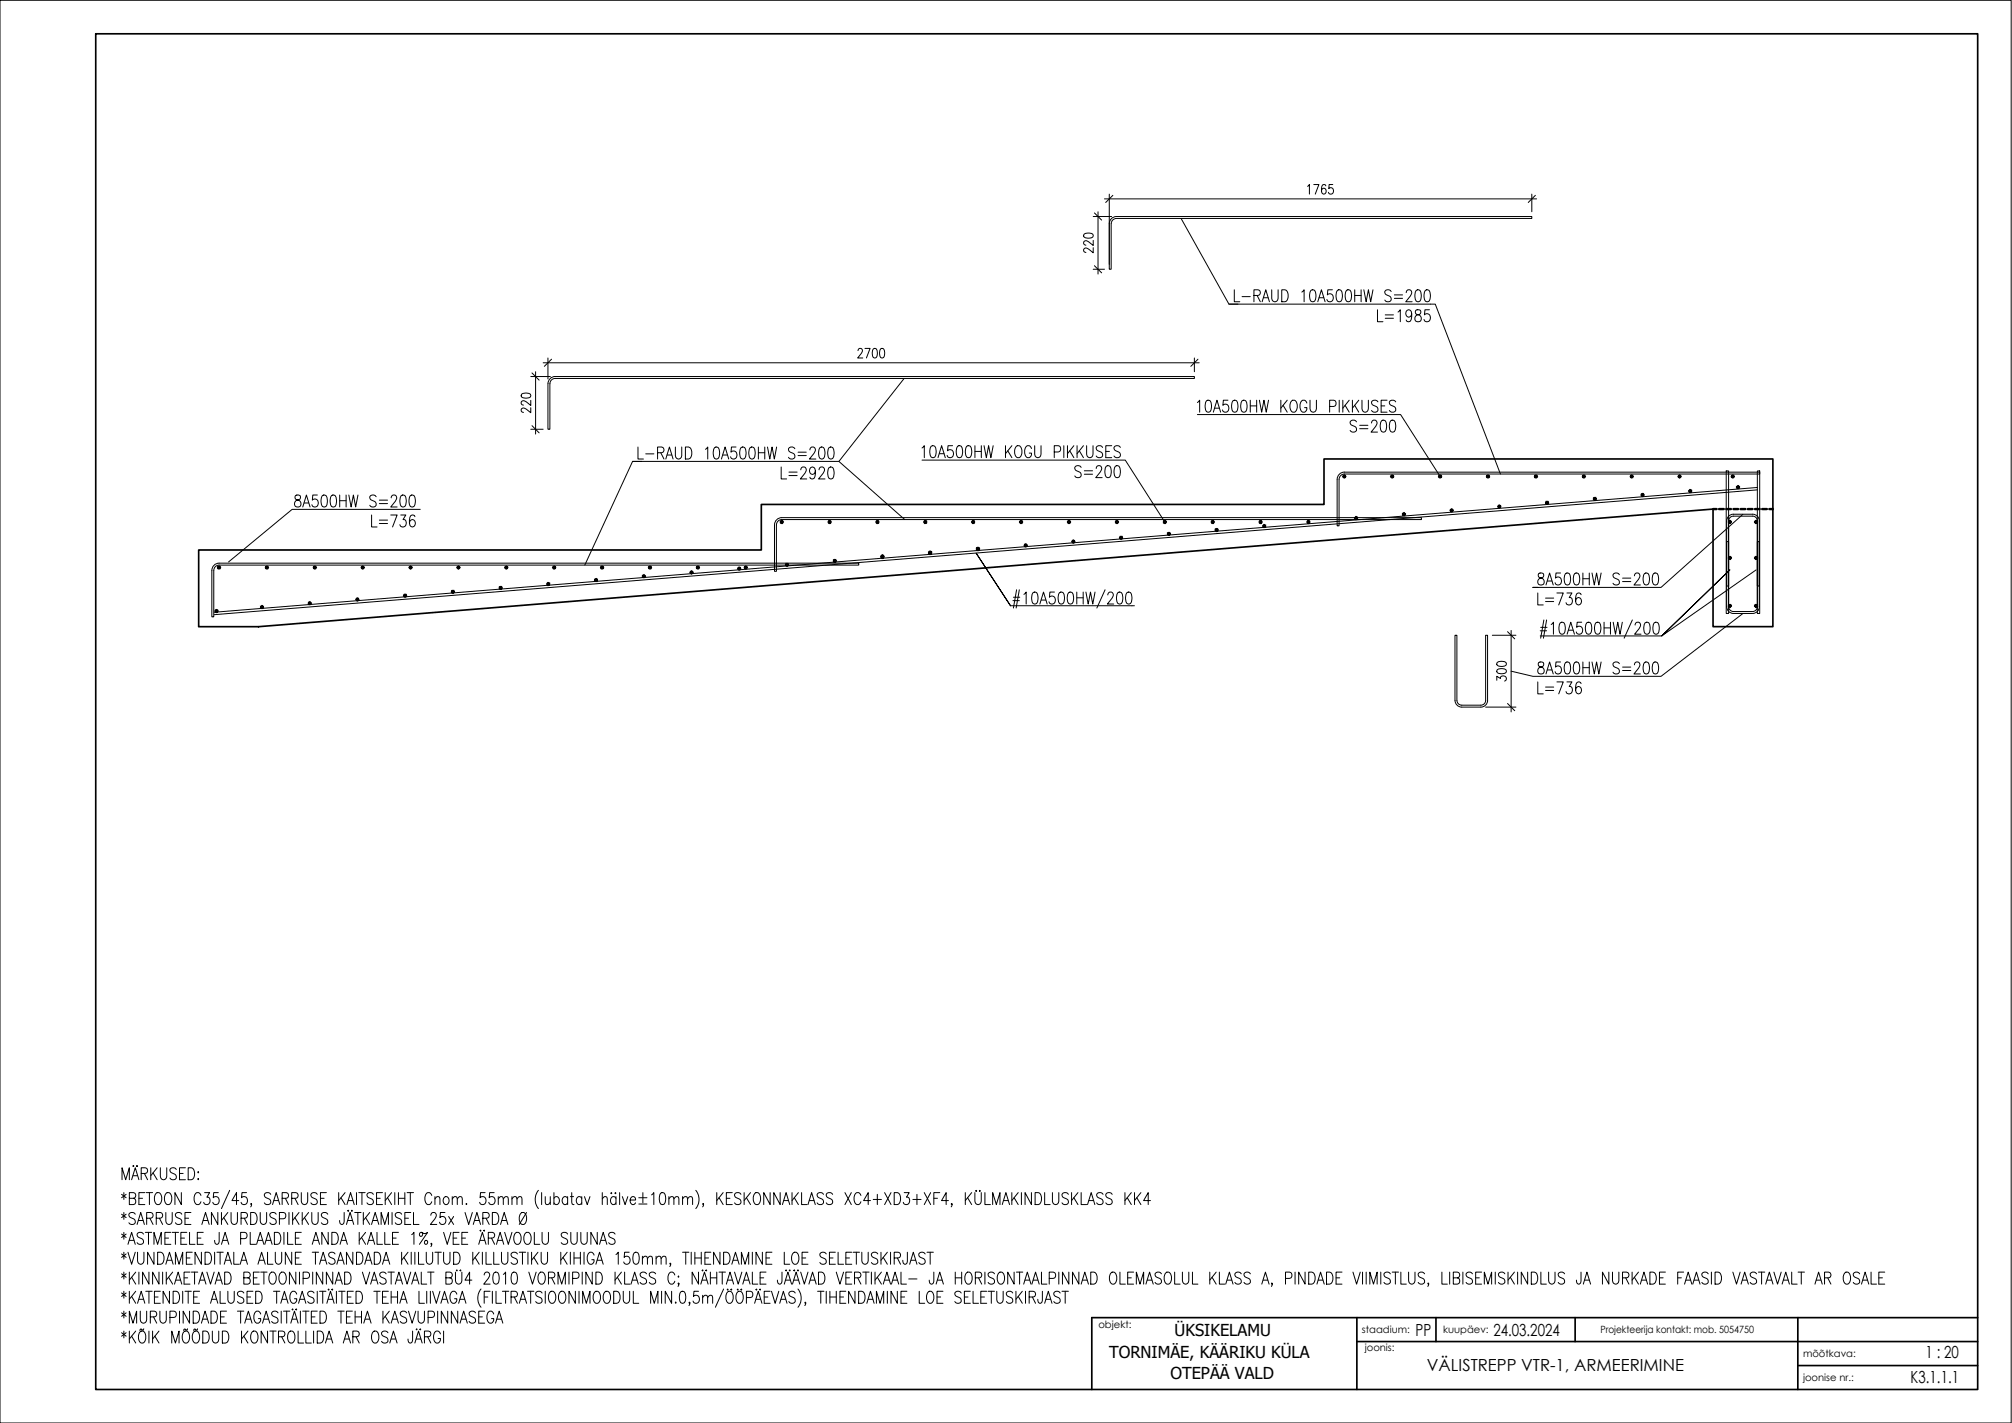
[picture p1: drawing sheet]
<svg xmlns="http://www.w3.org/2000/svg" width="420mm" height="297mm" viewBox="0 0 420 297" stroke-linecap="round" stroke-linejoin="round" font-family="sans-serif">
<defs><g id="words">
<g font-size="3.5">
<text x="295.6" y="278.9">PP</text>
<text x="311.9" y="278.9">24.03.2024</text>
<text x="298" y="286.2">VÄLISTREPP VTR-1, ARMEERIMINE</text>
<text x="402.1" y="283.5">1 : 20</text>
<text x="399" y="288.7">K3.1.1.1</text>
</g>
<g font-size="3.4">
<text x="245.3" y="278.8">ÜKSIKELAMU</text>
<text x="231.6" y="283.4">TORNIMÄE, KÄÄRIKU KÜLA</text>
<text x="244.4" y="288">OTEPÄÄ VALD</text>
</g>
<g font-size="2.1">
<text x="229.4" y="277.2">objekt:</text>
<text x="284.4" y="278.2">staadium:</text>
<text x="285" y="282">joonis:</text>
<text x="301.3" y="278.2">kuupäev:</text>
<text x="334.2" y="278.2">Projekteerija kontakt: mob. 5054750</text>
<text x="376.5" y="283.2">mõõtkava:</text>
<text x="376.5" y="288.2">joonise nr.:</text>
</g>
</g></defs>
<g fill="none" stroke="#000" stroke-width=".21">
<path d="M0 .1h420v296.9h-420zM273.1 38.9l.3-.4v2M274.4 38.5h1l-.7 2M276.9 38.8l-.1-.2-.4-.1a1.24 1.24 0 0 0-.4 1.7 .45 .45 0 0 0 .5 .3 .45 .45 0 0 0 .4-.3v-.3a.53 .53 0 0 0-.5-.6l-.2 .1-.2 .5M278.3 38.5h-.7l-.1 .9a.61 .61 0 0 1 .8 0 .61 .61 0 0 1 0 .9 .61 .61 0 0 1-.8 0l-.1-.2M226.4 48.9l.8-.3a.86 .86 0 0 1 1.1 .7 1.31 1.31 0 0 1-2 0zM228.3 51.7v1.1l-1-.8-.6-.2-.4 .3v.3l.5 .3M228.3 50.2v1l-1-.7-.6-.3-.4 .4v.3l.5 .3M228.3 45.2h3.8M228.3 56.2h2.3M229.3 44.2v13M230.6 41.5h90.3"/>
<path d="M231.6 40.5v14.7M246.6 45.6l10 17.9h1.9M319.9 40.5v3.7M110.8 78.6h4.1M111.8 77.6v13M113.4 75.7h137M114.4 74.7v4.4M179.2 73.2l.3-.5h.3l.3 .4-.2 .7-.8 .9h1.1M180.6 72.7h1.1l-.8 2M182.4 72.8l.4-.1a1.31 1.31 0 0 1 0 2h-.2a1.48 1.48 0 0 1-.2-1.9zM183.9 72.8l.4-.1a1.31 1.31 0 0 1 0 2h-.2a1.48 1.48 0 0 1-.2-1.9zM188.8 79l-13.6 17.3h-43.1"/>
<path d="M249.4 74.7v2.9M256.6 63.5h43.1l13.6 35.5M257.8 60.5v2.5h1.1M259.4 61.9h1.7M261.9 61.7h.8a.6 .6 0 0 0 .5-.6 .6 .6 0 0 0-.5-.6h-.8v2.5M262.5 61.7l.7 1.3M263.6 63l.7-2.5 .8 2.5M263.9 62.2h.9M265.6 60.5v1.8a.67 .67 0 0 0 .6 .7 .67 .67 0 0 0 .7-.7v-1.8M267.7 60.5h.6a1.47 1.47 0 0 1 0 2.5h-.6zM271.9 61l.4-.5v2.5M273.8 60.6l.4-.1a1.22 1.22 0 0 1 .6 1.4l-.3 1-.5 .1a1.22 1.22 0 0 1-.5-1.4z"/>
<path d="M275.2 63l.7-2.5 .8 2.5M275.5 62.2h.9M278.2 60.5h-.9l-.1 1.1a.77 .77 0 0 1 1 0 .77 .77 0 0 1 0 1.1 .77 .77 0 0 1-1 .1l-.1-.3M279.3 60.6l.5-.1a1.22 1.22 0 0 1 .5 1.4l-.3 1-.4 .1a1.22 1.22 0 0 1-.6-1.4zM281.2 60.6l.5-.1a1.22 1.22 0 0 1 .5 1.4l-.2 1-.5 .1a1.22 1.22 0 0 1-.6-1.4zM282.9 60.5v2.5M282.9 61.7h1.3M284.2 60.5v2.5M284.8 60.5l.5 2.5 .5-2.5 .4 2.5 .5-2.5M287.7 64.7v2.5h1.1M289.3 65.7h1.7M289.3 66.4h1.7"/>
<path d="M290.5 60.9a.66 .66 0 0 0-.8-.4 .66 .66 0 0 0-.4 .8l.8 .5a.62 .62 0 0 1 .4 .6 .62 .62 0 0 1-.5 .6l-.6-.1-.2-.3M291.2 61.6h1.7M291.2 62.3h1.7M291.9 65.1l.5-.4v2.5M293.7 61.1l.1-.4 .2-.2h.4l.3 .2a.92 .92 0 0 1-.2 1.1l-.9 1.2h1.3M294.8 65.5a.66 .66 0 0 1-.7 .7 .74 .74 0 0 1-.5-.9 .74 .74 0 0 1 .9-.5 2.12 2.12 0 0 1 0 2.2 .53 .53 0 0 1-.8-.2M295.7 64.8a.56 .56 0 0 0 .1 .8 .81 .81 0 0 1 1 .6 .81 .81 0 0 1-.5 1 .73 .73 0 0 1-.9-.6 .73 .73 0 0 1 .6-.9l.4-.1a.51 .51 0 0 0 .3-.5 .51 .51 0 0 0-.4-.4zM295.8 60.6l.4-.1a1.22 1.22 0 0 1 .6 1.4l-.3 1-.5 .1a1.22 1.22 0 0 1-.5-1.4zM297.7 60.6l.4-.1a1.22 1.22 0 0 1 .6 1.4l-.3 1-.5 .1a1.22 1.22 0 0 1-.5-1.4zM298.5 64.7h-.9l-.1 1a.81 .81 0 0 1 1.3 .4 .81 .81 0 0 1-1 1.1l-.2-.2-.2-.3M108.9 82.3l.8-.3a.86 .86 0 0 1 1.1 .7 1.18 1.18 0 0 1-1.6 .3l-.4-.3zM110.8 85.1v1.1l-.9-.8-.7-.2-.4 .3v.3l.5 .3"/>
<path d="M110.8 83.6v1l-.9-.7-.7-.3-.3 .2-.1 .5 .5 .3M110.8 89.6h2.6M133.2 93.3v2.5h1.2M134 96.3h-1.9l-10 21.7M134.8 94.7h1.8M137.3 94.5h.9a.61 .61 0 0 0 .5-.6 .61 .61 0 0 0-.5-.6h-.9v2.5M138 94.5l.7 1.3M139 95.8l.8-2.5 .8 2.5M139.3 95h1M141 93.3v1.8a.67 .67 0 0 0 .7 .7 .67 .67 0 0 0 .7-.7v-1.8M143.1 93.3h.7a1.48 1.48 0 0 1 0 2.5h-.7zM147.3 93.8l.5-.5v2.5"/>
<path d="M149.2 93.4l.5-.1a1.22 1.22 0 0 1 .6 1.4l-.3 1-.5 .1a1.22 1.22 0 0 1-.6-1.4zM150.7 95.8l.7-2.5 .8 2.5M150.9 95h1M153.7 93.3h-1v1.1a.81 .81 0 0 1 1.3 .4 .81 .81 0 0 1-1 1l-.3-.1-.1-.4M154.7 93.4l.5-.1a1.22 1.22 0 0 1 .6 1.4l-.3 1-.5 .1a1.22 1.22 0 0 1-.5-1.4zM156.7 93.4l.4-.1a1.22 1.22 0 0 1 .6 1.4l-.3 1-.5 .1a1.22 1.22 0 0 1-.5-1.4zM158.4 93.3v2.5M158.4 94.5h1.3M159.7 93.3v2.5M160.3 93.3l.5 2.5 .4-2.5 .5 2.5 .5-2.5M163.1 97.5v2.5h1.2M164.8 98.5h1.7"/>
<path d="M164.8 99.3h1.7M166 93.7a.66 .66 0 0 0-.9-.4 .66 .66 0 0 0-.3 .8l.8 .5a.63 .63 0 0 1 .4 .7 .63 .63 0 0 1-.5 .5h-.4l-.4-.3M166.7 94.4h1.7M166.7 95.1h1.7M167.2 98.1l.1-.4 .3-.2h.4l.3 .2a.9 .9 0 0 1-.2 1.1l-1 1.2h1.4M169.1 93.9l.1-.3 .3-.3h.4l.3 .3a.9 .9 0 0 1-.2 1l-1 1.2h1.4M170.3 98.3a.66 .66 0 0 1-.7 .7 .74 .74 0 0 1-.5-.9 .74 .74 0 0 1 .9-.5 2.13 2.13 0 0 1 0 2.3 .53 .53 0 0 1-.9-.3M171 98.1l.1-.4 .3-.2h.4l.3 .2a.9 .9 0 0 1-.2 1.1l-1 1.2h1.4M171.2 93.4l.5-.1a1.22 1.22 0 0 1 .6 1.4l-.3 1-.5 .1a1.22 1.22 0 0 1-.6-1.4zM173.1 93.4l.5-.1a1.22 1.22 0 0 1 .6 1.4l-.3 1-.5 .1a1.22 1.22 0 0 1-.6-1.4zM173.1 97.6l.5-.1a1.22 1.22 0 0 1 .6 1.4l-.3 1-.5 .1a1.22 1.22 0 0 1-.6-1.5zM175.2 96.3l13.7 12.2"/>
<path d="M192.5 93.5l.5-.5v2.5M192.5 96h42.5l8.2 13M194.4 93.2l.5-.2a1.22 1.22 0 0 1 .6 1.5l-.3 .9-.5 .1a1.22 1.22 0 0 1-.5-1.4zM195.9 95.5l.7-2.5 .8 2.5M196.2 94.7h.9M198.9 93h-.9l-.1 1.1a.77 .77 0 0 1 1 .1 .77 .77 0 0 1 0 1 .77 .77 0 0 1-1 .1l-.1-.2M200 93.2l.4-.2a1.22 1.22 0 0 1 .6 1.5l-.3 .9-.4 .1a1.22 1.22 0 0 1-.6-1.4zM201.9 93.2l.5-.2a1.22 1.22 0 0 1 .5 1.5l-.3 .9-.4 .1a1.22 1.22 0 0 1-.6-1.4zM203.6 93v2.5M203.6 94.2h1.3M204.9 93v2.5M205.5 93l.5 2.5 .4-2.5 .5 2.5 .5-2.5"/>
<path d="M210 93v2.5M210.4 94.1l.9 1.4M211.3 93l-1.3 1.7M212.3 93.2l.1-.2a1.1 1.1 0 0 1 1 1.6l-.1 .3a.67 .67 0 0 1-.7 .7 .67 .67 0 0 1-.6-.7 1.8 1.8 0 0 1 .3-1.7zM215.4 93.6a.67 .67 0 0 0-.7-.6 .67 .67 0 0 0-.6 .6 1.57 1.57 0 0 0 .4 1.9 .74 .74 0 0 0 .9-.9h-.5M216.1 93v1.8a.66 .66 0 0 0 .6 .7 .66 .66 0 0 0 .7-.7v-1.8M220.2 94.3h.8a.68 .68 0 0 0 .5-.6 .68 .68 0 0 0-.5-.7h-.8v2.5M222.2 93v2.5M222.9 93v2.5M223.4 94.1l.9 1.4M224.3 93l-1.4 1.7M224.9 93v2.5"/>
<path d="M225.4 94.1l.9 1.4M225.8 97.6a.66 .66 0 0 0-.9-.4 .66 .66 0 0 0-.4 .8l.9 .5a.62 .62 0 0 1 .4 .6 .62 .62 0 0 1-.5 .6l-.7-.1-.2-.3M226.3 93l-1.4 1.7M226.4 98.3h1.8M226.4 99h1.8M226.9 93v1.8a.67 .67 0 0 0 .7 .7 .67 .67 0 0 0 .7-.7v-1.8M228.9 97.8l.1-.4 .3-.2h.4l.3 .2a.92 .92 0 0 1-.2 1.1l-1 1.2h1.4M230.3 93.4a.66 .66 0 0 0-.9-.4 .66 .66 0 0 0-.4 .9l.9 .4a.62 .62 0 0 1 .4 .7 .62 .62 0 0 1-.5 .5h-.4l-.5-.3M230.9 94.2h.8M231 97.3l.5-.1a1.22 1.22 0 0 1 .6 1.4l-.3 1-.5 .1a1.22 1.22 0 0 1-.6-1.4zM232.2 93h-1.3v2.5h1.3M232.9 97.3l.5-.1a1.22 1.22 0 0 1 .6 1.4l-.3 1-.5 .1a1.22 1.22 0 0 1-.6-1.4z"/>
<path d="M234 93.4a.66 .66 0 0 0-.9-.4 .66 .66 0 0 0-.4 .9l.9 .4a.62 .62 0 0 1 .4 .7 .62 .62 0 0 1-.5 .5h-.4l-.5-.3M250 84l.5-.5v2.5M250 86.5h42.5l8.2 13M251.9 83.7l.5-.2a1.22 1.22 0 0 1 .6 1.5l-.3 .9-.5 .1a1.22 1.22 0 0 1-.5-1.4zM253.4 86l.7-2.5 .8 2.5M253.7 85.2h.9M256.4 83.5h-.9l-.1 1.1a.81 .81 0 0 1 1.3 .4 .81 .81 0 0 1-.9 1l-.3-.1-.2-.3M257.5 83.7l.4-.2a1.22 1.22 0 0 1 .6 1.5l-.3 .9-.4 .1a1.22 1.22 0 0 1-.6-1.4zM259.4 83.7l.5-.2a1.22 1.22 0 0 1 .5 1.5l-.3 .9-.4 .1a1.22 1.22 0 0 1-.6-1.4zM261.1 83.5v2.5M261.1 84.7h1.3M262.4 83.5v2.5"/>
<path d="M263 83.5l.5 2.5 .4-2.5 .5 2.5 .5-2.5M267.5 83.5v2.5M267.9 84.6l.9 1.4M268.8 83.5l-1.3 1.7M269.8 83.7l.1-.2a1.09 1.09 0 0 1 1 1.6l-.1 .3a.67 .67 0 0 1-.7 .7 .67 .67 0 0 1-.6-.7 1.8 1.8 0 0 1 .3-1.7zM272.9 84.1a.67 .67 0 0 0-.7-.6 .67 .67 0 0 0-.6 .6 1.57 1.57 0 0 0 .4 1.9 .74 .74 0 0 0 .9-.9h-.5M273.6 83.5v1.8a.67 .67 0 0 0 .6 .7 .67 .67 0 0 0 .7-.7v-1.8M277.7 84.8h.8a.67 .67 0 0 0 .5-.6 .67 .67 0 0 0-.5-.7h-.8v2.5M279.7 83.5v2.5M280.4 83.5v2.5M280.9 84.6l.8 1.4M281.7 83.5l-1.3 1.7"/>
<path d="M282.4 83.5v2.5M282.9 84.6l.8 1.4M283.3 88.1a.66 .66 0 0 0-.9-.4 .66 .66 0 0 0-.4 .8l.9 .5a.62 .62 0 0 1 .4 .6 .62 .62 0 0 1-.5 .6l-.7-.1-.2-.3M283.7 83.5l-1.3 1.7M283.9 88.8h1.8M283.9 89.5h1.8M284.4 83.5v1.8a.67 .67 0 0 0 .7 .7 .67 .67 0 0 0 .6-.7v-1.8M286.4 88.3l.1-.4 .3-.2h.4l.3 .2a.9 .9 0 0 1-.2 1.1l-1 1.2h1.4M287.8 83.9a.71 .71 0 0 0-.8-.4 .71 .71 0 0 0-.6 .6l.2 .4 .8 .3a.63 .63 0 0 1 .4 .7 .63 .63 0 0 1-.5 .5l-.7-.1-.2-.2M288.4 84.7h.8M288.5 87.8l.5-.1a1.22 1.22 0 0 1 .6 1.4l-.3 1-.5 .1a1.21 1.21 0 0 1-.6-1.4zM289.7 83.5h-1.3v2.5h1.3"/>
<path d="M290.4 87.8l.5-.1a1.22 1.22 0 0 1 .6 1.4l-.3 1-.5 .1a1.21 1.21 0 0 1-.6-1.4zM291.5 83.9a.71 .71 0 0 0-.8-.4 .71 .71 0 0 0-.6 .6l.2 .4 .8 .3a.63 .63 0 0 1 .4 .7 .63 .63 0 0 1-.5 .5l-.7-.1-.2-.2M61.7 103.4a.56 .56 0 0 0 .2 .9 .81 .81 0 0 1 .9 .5 .81 .81 0 0 1-.4 1 .73 .73 0 0 1-.9-.5 .73 .73 0 0 1 .6-.9l.4-.1a.51 .51 0 0 0 .3-.5 .51 .51 0 0 0-.4-.5zM63.2 105.8l.8-2.5 .7 2.5M63.5 105h1M66.3 103.3h-1l-.1 1.1a.77 .77 0 0 1 1.1 .1 .77 .77 0 0 1 0 1 .77 .77 0 0 1-1.1 .1l-.1-.2M67.3 103.4l.5-.1a1.22 1.22 0 0 1 .6 1.5l-.3 .9-.5 .1a1.22 1.22 0 0 1-.6-1.4zM69.2 103.4l.5-.1a1.22 1.22 0 0 1 .6 1.5l-.3 .9-.5 .1a1.22 1.22 0 0 1-.6-1.4zM70.9 103.3v2.5M70.9 104.5h1.4M72.3 103.3v2.5M72.8 103.3l.5 2.5 .5-2.5 .5 2.5 .5-2.5"/>
<path d="M77.6 107.5v2.5h1.1M78.5 103.7a.66 .66 0 0 0-.8-.4 .66 .66 0 0 0-.4 .9l.9 .4a.62 .62 0 0 1 .4 .7 .62 .62 0 0 1-.5 .5l-.7-.1-.2-.2M79.2 104.4h1.7M79.2 105.1h1.7M79.2 108.6h1.7M79.2 109.3h1.7M81.6 107.5h1.3l-.9 2.5M81.7 103.9l.1-.3 .3-.3h.4l.2 .3a.92 .92 0 0 1-.2 1l-.9 1.2h1.3M83.7 107.5h1l-.5 1a.74 .74 0 0 1 .6 1.1 .74 .74 0 0 1-1.3-.1M83.8 103.4l.5-.1a1.22 1.22 0 0 1 .5 1.5l-.2 .9-.5 .1a1.22 1.22 0 0 1-.6-1.4zM85.7 103.4l.5-.1a1.22 1.22 0 0 1 .5 1.5l-.2 .9-.5 .1a1.22 1.22 0 0 1-.6-1.4zM86.6 107.9a.53 .53 0 0 0-.8-.3 2.34 2.34 0 0 0 0 2.3 .55 .55 0 0 0 .8-.3 .71 .71 0 0 0 0-.8 .71 .71 0 0 0-.8-.2l-.3 .6"/>
<path d="M87.8 106.3h-26.8l-13.3 11M203.9 115.5l7.1 10.9-7.1-10.9M321.3 119.7a.56 .56 0 0 0 .2 .9 .81 .81 0 0 1 .9 .5 .81 .81 0 0 1-.4 1 .73 .73 0 0 1-.9-.6 .73 .73 0 0 1 .6-.8l.4-.1a.51 .51 0 0 0 .3-.5 .51 .51 0 0 0-.4-.5zM325.9 119.6h-1l-.1 1.1a.77 .77 0 0 1 1.1 .1 .77 .77 0 0 1 0 1 .77 .77 0 0 1-1.1 .1l-.1-.3M326.9 119.7l.5-.1a1.22 1.22 0 0 1 .6 1.4l-.3 1-.5 .1a1.22 1.22 0 0 1-.6-1.4zM328.8 119.7l.5-.1a1.22 1.22 0 0 1 .6 1.4l-.3 1-.5 .1a1.22 1.22 0 0 1-.6-1.4zM330.5 119.6v2.5M331.9 119.6v2.5M332.5 119.6l.4 2.5 .5-2.5 .5 2.5 .5-2.5M338.2 120a.66 .66 0 0 0-.9-.4 .66 .66 0 0 0-.4 .8l.9 .5a.62 .62 0 0 1 .4 .6 .62 .62 0 0 1-.5 .6l-.7-.1-.2-.2M343.4 119.7l.5-.1a1.22 1.22 0 0 1 .6 1.4l-.3 1-.5 .1a1.22 1.22 0 0 1-.6-1.4zM345.3 119.7l.5-.1a1.22 1.22 0 0 1 .6 1.4l-.3 1-.5 .1a1.22 1.22 0 0 1-.6-1.4z"/>
<path d="M364 107.3l-17.1 15.3h-26.8h1M366.7 119l-19.7 13.7 14.2-13.7-14.2 13.7h-25.4M211 126.4h25.9M211.5 125.4h1.4M211.6 124.7h1.4M212.3 123.1l-.7 3.8M212.9 123.1l-.7 3.8M213.8 124.1l.5-.5v2.5M215.7 123.7l.5-.1a1.22 1.22 0 0 1 .6 1.4l-.3 1-.5 .1a1.19 1.19 0 0 1-.6-1.4zM217.1 126.1l.8-2.5 .8 2.5M217.4 125.3h1M220.2 123.6h-1l-.1 1.1a.81 .81 0 0 1 1.3 .4 .81 .81 0 0 1-.9 1l-.3-.1-.1-.4"/>
<path d="M221.2 123.7l.5-.1a1.22 1.22 0 0 1 .6 1.4l-.3 1-.5 .1a1.19 1.19 0 0 1-.5-1.4zM223.1 123.7l.5-.1a1.22 1.22 0 0 1 .6 1.4l-.3 1-.5 .1a1.19 1.19 0 0 1-.5-1.4zM224.9 123.6v2.5M224.9 124.8h1.3M226.2 123.6v2.5M226.8 123.6l.4 2.5 .5-2.5 .5 2.5 .5-2.5M230.8 123.1l-1.7 3.8M231.3 124.2l.1-.4 .3-.2h.4l.3 .2a.9 .9 0 0 1-.2 1.1l-1 1.2h1.4M233.4 123.7l.5-.1a1.22 1.22 0 0 1 .6 1.4l-.3 1-.5 .1a1.19 1.19 0 0 1-.5-1.4zM235.3 123.7l.5-.1a1.22 1.22 0 0 1 .6 1.4l-.3 1-.5 .1a1.19 1.19 0 0 1-.6-1.4zM311.6 132.6h5M312.7 139.8l.7-.2a.86 .86 0 0 1 1.2 .6 1.31 1.31 0 0 1-2 0z"/>
<path d="M312.7 138.3l.7-.3a.86 .86 0 0 1 1.2 .7 1.31 1.31 0 0 1-2 0zM315.6 131.6v17M321.1 123.8v2.5h1.2M321.3 138.3a.56 .56 0 0 0 .2 .8 .81 .81 0 0 1 .9 .6 .81 .81 0 0 1-.4 1 .73 .73 0 0 1-.9-.6 .73 .73 0 0 1 .6-.8l.4-.2a.51 .51 0 0 0 .3-.5 .51 .51 0 0 0-.4-.4zM321.6 131.7h1.4M321.7 131h1.4M322.4 129.4l-.7 3.8M322.7 124.8h1.8M322.7 125.6h1.8M322.8 122.1l.8-2.5 .8 2.5M323 129.4l-.7 3.8M323.1 139.8h1"/>
<path d="M323.1 121.3h1M323.9 130.4l.5-.5v2.5M325.1 123.8h1.4l-1 2.5M325.8 130l.5-.1a1.22 1.22 0 0 1 .6 1.4l-.3 1-.5 .1a1.22 1.22 0 0 1-.6-1.4zM325.9 138.2h-1l-.1 1.1a.81 .81 0 0 1 1.3 .4 .81 .81 0 0 1-.9 1l-.3-.1-.2-.4M326.9 138.3l.5-.1a1.22 1.22 0 0 1 .6 1.4l-.3 1-.5 .1a1.22 1.22 0 0 1-.6-1.4zM327.2 123.8h1.1l-.6 .9a.74 .74 0 0 1 .6 1.2 .74 .74 0 0 1-1.3-.1M327.3 132.4l.7-2.5 .8 2.5M327.5 131.5h1M328.8 138.3l.5-.1a1.22 1.22 0 0 1 .6 1.4l-.3 1-.5 .1a1.22 1.22 0 0 1-.6-1.4zM330.2 124.1a.53 .53 0 0 0-.9-.2 2.34 2.34 0 0 0 0 2.3 .7 .7 0 0 0 1-.7 .7 .7 0 0 0-1-.7l-.3 .6M330.3 129.9h-.9l-.1 1.1a.77 .77 0 0 1 1 0 .77 .77 0 0 1 0 1.1 .77 .77 0 0 1-1 .1l-.1-.3"/>
<path d="M330.5 138.2v2.5M330.5 139.4h1.4M330.5 120.8h1.4M331.4 130l.4-.1a1.22 1.22 0 0 1 .6 1.4l-.3 1-.5 .1a1.22 1.22 0 0 1-.5-1.4zM331.9 138.2v2.5M332.5 138.2l.4 2.5 .5-2.5 .5 2.5 .5-2.5M333.3 130l.4-.1a1.22 1.22 0 0 1 .6 1.4l-.3 1-.5 .1a1.22 1.22 0 0 1-.5-1.4zM335 129.9v2.5M335 131.1h1.3M336.3 129.9v2.5M336.9 129.9l.5 2.5 .4-2.5 .5 2.5 .5-2.5M338.2 138.5a.71 .71 0 0 0-.8-.3 .71 .71 0 0 0-.6 .6l.2 .3 .8 .4a.63 .63 0 0 1 .4 .6 .63 .63 0 0 1-.5 .6l-.7-.1-.2-.3"/>
<path d="M338.8 139.3h1.8M338.8 140h1.8M338.8 120.7h1.8M338.8 121.4h1.8M340.9 129.4l-1.7 3.8M341.3 138.8l.1-.4 .3-.2h.4l.3 .2a.9 .9 0 0 1-.2 1.1l-1 1.2h1.4M341.3 120.2l.1-.3 .3-.3h.4l.3 .3a.9 .9 0 0 1-.2 1l-1 1.2h1.4M341.5 130.5v-.4l.3-.2h.4l.3 .2a.9 .9 0 0 1-.2 1.1l-.9 1.2h1.3M343.4 138.3l.5-.1a1.22 1.22 0 0 1 .6 1.4l-.3 1-.5 .1a1.22 1.22 0 0 1-.6-1.4zM343.5 130l.5-.1a1.22 1.22 0 0 1 .6 1.4l-.3 1-.5 .1a1.22 1.22 0 0 1-.5-1.4zM345.3 138.3l.5-.1a1.22 1.22 0 0 1 .6 1.4l-.3 1-.5 .1a1.22 1.22 0 0 1-.6-1.4zM345.5 130l.4-.1a1.22 1.22 0 0 1 .6 1.4l-.3 1-.5 .1a1.22 1.22 0 0 1-.5-1.4z"/>
<path d="M364 128.1l-17.1 13.1h-26.8l-4.5-1.1M310.2 147.6h6.4M312.6 142v-.8l.7 .4a.59 .59 0 0 1 .9-.5 .59 .59 0 0 1 0 1.1M321.1 142.3v2.5h1.2M322.7 143.4h1.8M322.7 144.1h1.8M322.8 140.7l.8-2.5 .8 2.5M325.1 142.3h1.4l-1 2.5M327.2 142.3h1.1l-.6 1a.74 .74 0 0 1 .6 1.1 .74 .74 0 0 1-1.3 0M330.2 142.7l-.1-.2-.5-.2a1.36 1.36 0 0 0-.6 1.7l.1 .5a.57 .57 0 0 0 .5 .3 .57 .57 0 0 0 .6-.3 .71 .71 0 0 0-.1-.9 .71 .71 0 0 0-.8-.2l-.3 .6M25.4 249.3l.9 .7M25.4 253.5l.9 .7"/>
<path d="M25.4 257.6l.9 .7M25.5 246.3v-2.5l.7 2.5 .8-2.5v2.5M25.9 248.9v1.5M25.9 253.1v1.4M25.9 257.2v1.5M26.3 249.3l-.9 .7M26.3 253.5l-.9 .7M26.3 257.6l-.9 .7M26.7 259.7l.8-2.5 .7 2.5M27 250.1h.9a.6 .6 0 0 0 .5-.6 .6 .6 0 0 0-.5-.6h-.9v2.5h.9a.68 .68 0 0 0 .5-.6 .68 .68 0 0 0-.5-.7M27 258.9h1M27.5 246.3l.7-2.5 .8 2.5"/>
<path d="M27.8 245.4h.9M27.9 243.3v.2zM28.2 253.5a.66 .66 0 0 0-.8-.4 .66 .66 0 0 0-.4 .8l.9 .5a.62 .62 0 0 1 .4 .6 .62 .62 0 0 1-.5 .6h-.4l-.5-.4M28.6 243.3v.2zM28.6 255.6l.8-2.5 .8 2.5M28.9 254.8h1M29 250.1h.8M29.5 244.9h.8a.6 .6 0 0 0 .5-.5 .6 .6 0 0 0-.5-.6h-.8v2.5M30 257.6a.66 .66 0 0 0-.9-.4 .66 .66 0 0 0-.4 .9l.9 .5a.62 .62 0 0 1 .4 .6 .62 .62 0 0 1-.5 .5h-.4l-.5-.3M30.2 244.9l.6 1.4M30.2 248.9h-1.2v2.5h1.2M30.3 257.2h1.4"/>
<path d="M30.5 248.9h1.4M30.6 254.3h.9a.61 .61 0 0 0 .5-.6 .61 .61 0 0 0-.5-.6h-.9v2.5M31 257.2v2.5M31.2 248.9v2.5M31.3 254.3l.7 1.3M31.5 243.8v2.5M32 244.8l.8 1.5M32.2 259.7v-2.5l.7 2.5 .8-2.5v2.5M32.6 249.1l.2-.2a1.1 1.1 0 0 1 1 1.6l-.1 .4a.67 .67 0 0 1-.7 .6 .67 .67 0 0 1-.7-.6 1.8 1.8 0 0 1 .3-1.8zM32.6 254.3h.9a.61 .61 0 0 0 .5-.6 .61 .61 0 0 0-.5-.6h-.9v2.5M32.8 243.8l-1.3 1.6M33.3 254.3l.7 1.3"/>
<path d="M33.5 243.8v1.8a.67 .67 0 0 0 .7 .7 .67 .67 0 0 0 .6-.7v-1.8M34.4 258.4h.8M34.6 253.1v1.8a.67 .67 0 0 0 .7 .7 .67 .67 0 0 0 .7-.7v-1.8M34.7 249.1l.2-.2a1.1 1.1 0 0 1 1 1.6l-.1 .4a.67 .67 0 0 1-.7 .6 .67 .67 0 0 1-.7-.6 1.8 1.8 0 0 1 .3-1.8zM35.7 257.2h-1.3v2.5h1.3M36 257.2h1.3M36.6 257.2v2.5M36.8 244.1a.66 .66 0 0 0-.8-.3 .66 .66 0 0 0-.4 .8l.8 .5a.62 .62 0 0 1 .4 .6 .62 .62 0 0 1-.5 .6l-.6-.2-.2-.2M37.5 244.9h.7M37.8 258.4h.7M37.9 248.9v2.5l-1.4-2.5v2.5M38 253.5a.66 .66 0 0 0-.9-.4 .66 .66 0 0 0-.4 .8l.9 .5a.62 .62 0 0 1 .4 .6 .62 .62 0 0 1-.5 .6h-.4l-.5-.4"/>
<path d="M38.6 254.3h.8M38.7 243.8h-1.2v2.5h1.2M39 257.2h-1.2v2.5h1.2M39.3 243.8h.7a1.47 1.47 0 0 1 0 2.5h-.7zM39.6 257.2v2.5h1.1M39.9 253.1h-1.3v2.5h1.3M41.2 258.4h.8M41.4 244.6v.2zM41.4 246v.3zM42 249.5a.67 .67 0 0 0-.7-.6 .67 .67 0 0 0-.7 .6 1.57 1.57 0 0 0 .5 1.9 .71 .71 0 0 0 .9-.5M42.2 255.6l.7-2.5 .8 2.5M42.4 257.2h-1.2v2.5h1.2"/>
<path d="M42.4 254.8h1M42.7 248.9h1.1l-.6 1a.74 .74 0 0 1 .6 1.1 .74 .74 0 0 1-1.3 0M45.5 253.1v2.5l-1.3-2.5v2.5M45.6 248.9h-1l-.1 1.1a.77 .77 0 0 1 1.1 .1 .77 .77 0 0 1 0 1 .77 .77 0 0 1-1.1 .1l-.1-.2M45.8 257.2l-.1 2.3a.42 .42 0 0 1-.4 .3 .42 .42 0 0 1-.4-.3l-.1-.6M46.2 259.7l.8-2.5 .8 2.5M46.2 253.1v2.5M46.5 258.9h1M46.7 254.2l.9 1.4M47.6 253.1l-1.4 1.7M48 248.5l-1.8 3.8M48.2 253.1v1.8a.67 .67 0 0 0 .7 .7 .67 .67 0 0 0 .7-.7v-1.8"/>
<path d="M49.9 250.6h-1.5l1-1.7v2.5M50.2 258.6h.9a.68 .68 0 0 0 .5-.7 .68 .68 0 0 0-.5-.7h-.9v2.5M50.3 254.3h.9a.61 .61 0 0 0 .5-.6 .61 .61 0 0 0-.5-.6h-.9v2.5M51 254.3l.7 1.3M51.5 248.9h-1l-.1 1.1a.77 .77 0 0 1 1.1 .1 .77 .77 0 0 1 0 1 .77 .77 0 0 1-1.1 .1l-.1-.2M52.2 257.2v2.5h1.2M52.3 253.1h.7a1.47 1.47 0 0 1 0 2.5h-.7zM52.5 251.3l-.1 .1-.1-.1 .1-.1 .1 .1-.2 .6M53.6 259.7l.7-2.5 .8 2.5M53.9 258.9h.9M54.3 253.1v1.8a.67 .67 0 0 0 .7 .7 .67 .67 0 0 0 .7-.7v-1.8M55.3 259.7l.8-2.5 .7 2.5"/>
<path d="M55.6 258.9h.9M56.5 249.3a.66 .66 0 0 0-.8-.4 .66 .66 0 0 0-.4 .9l.9 .5a.62 .62 0 0 1 .3 .6 .62 .62 0 0 1-.4 .5l-.7-.1-.2-.2M56.9 251.4l.8-2.5 .7 2.5M57.2 250.6h1M57.3 257.2h.7a1.47 1.47 0 0 1 0 2.5h-.7zM57.7 253.5a.66 .66 0 0 0-.9-.4 .66 .66 0 0 0-.4 .8l.9 .5a.62 .62 0 0 1 .4 .6 .62 .62 0 0 1-.5 .6h-.4l-.5-.4M58.3 254.4h.9a.68 .68 0 0 0 .5-.6 .68 .68 0 0 0-.5-.7h-.9v2.5M58.9 250.1h.9a.6 .6 0 0 0 .5-.6 .6 .6 0 0 0-.5-.6h-.9v2.5M59.3 257.2v2.5M59.6 250.1l.7 1.3M60.1 257.2v2.5h1.1M60.3 253.1v2.5"/>
<path d="M60.9 250.1h.9a.6 .6 0 0 0 .5-.6 .6 .6 0 0 0-.5-.6h-.9v2.5M61.1 253.1v2.5M61.6 250.1l.7 1.3M61.6 254.2l.8 1.4M61.7 258.4h.7M62.4 253.1l-1.3 1.7M62.9 248.9v1.8a.67 .67 0 0 0 .7 .8 .67 .67 0 0 0 .7-.8v-1.8M62.9 257.2h-1.2v2.5h1.2M63.1 253.1v2.5M63.6 254.2l.8 1.4M64.4 253.1l-1.3 1.7M65.1 253.1v1.8a.67 .67 0 0 0 .7 .7 .67 .67 0 0 0 .6-.7v-1.8"/>
<path d="M65.2 259.7l.8-2.5 .7 2.5M65.5 258.9h.9M66.3 249.3a.66 .66 0 0 0-.9-.4 .66 .66 0 0 0-.4 .9l.9 .5a.62 .62 0 0 1 .4 .6 .62 .62 0 0 1-.5 .5l-.7-.1-.2-.2M66.9 250.1h.8M68.2 248.9h-1.3v2.5h1.3M68.4 253.5a.66 .66 0 0 0-.8-.4 .66 .66 0 0 0-.4 .8l.9 .5a.62 .62 0 0 1 .3 .6 .62 .62 0 0 1-.4 .6h-.4l-.5-.4M68.5 257.2v2.5l-1.3-2.5v2.5M69.3 257.2h.7a1.47 1.47 0 0 1 0 2.5h-.7zM70.7 248.9v2.5M71 259.7l.8-2.5 .7 2.5M71.2 250l.9 1.4M71.3 258.9h1"/>
<path d="M71.9 253.1l-.1 2.3a.42 .42 0 0 1-.4 .2 .42 .42 0 0 1-.4-.2l-.1-.6M72.1 248.9l-1.4 1.7M72.3 255.6l.8-2.5 .8 2.5M72.4 251.4l.8-2.5 .8 2.5M72.6 254.8h1M72.7 252.6v.3zM72.7 250.6h1M73.5 252.6v.3zM74.1 253.1h1.3M74.4 248.9v2.5M74.7 253.1v2.5M74.9 248.9h1.4"/>
<path d="M75 257.2v2.5M75.5 258.3l.8 1.4M75.6 248.9v2.5M75.9 253.1v2.5M76.3 254.2l.9 1.4M76.3 257.2l-1.3 1.7M76.7 259.7l.8-2.5 .8 2.5M77 258.9h1M77.2 253.1l-1.3 1.7M77.6 255.6l.7-2.5 .8 2.5M77.9 254.8h.9M78 249.3a.66 .66 0 0 0-.9-.4 .66 .66 0 0 0-.4 .9l.9 .5a.62 .62 0 0 1 .4 .6 .62 .62 0 0 1-.5 .5l-.7-.1-.2-.2"/>
<path d="M78.6 250.1h.8M78.7 257.2v2.5h1.2M79.6 255.6v-2.5l.7 2.5 .8-2.5v2.5M79.9 248.9h-1.3v2.5h1.3M80.3 257.2v2.5h1.2M80.4 248.9v2.5M80.9 250l.9 1.4M81.8 248.9l-1.4 1.7M81.9 253.1v2.5M82 258.4h.7M82.4 248.9v2.5M83.2 257.2h-1.2v2.5h1.2"/>
<path d="M83.2 250.1h1.3M83.2 248.9v2.5M83.9 253.5a.66 .66 0 0 0-.9-.4 .66 .66 0 0 0-.4 .8l.9 .5a.62 .62 0 0 1 .4 .6 .62 .62 0 0 1-.5 .6h-.4l-.5-.4M84.5 248.9v2.5M84.5 254.3h.8M85 248.9h1.3M85.7 248.9v2.5M85.8 253.1h-1.3v2.5h1.3M86 257.7l.4-.5v2.5M86.3 253.1v2.5h1.2M88.1 257.2l.2 .5-.3 .4-.4-.3 .1-.4a.62 .62 0 0 1 .8 .1l.8-.3-1.7 2.5M90 253.7l.1-.4 .2-.2h.4l.3 .2a.9 .9 0 0 1-.2 1.1l-.9 1.2h1.3"/>
<path d="M90.2 249.5a.67 .67 0 0 0-.7-.6 .67 .67 0 0 0-.7 .6 1.57 1.57 0 0 0 .5 1.9 .71 .71 0 0 0 .9-.5M90.2 259.6l-.1 .1-.1-.1 .1-.1 .1 .1-.2 .6M90.8 250.3l.5-.5 .5 .1 .1 1.5M90.8 249.8v1.6M92.6 257.2l.8 2.5 .8-2.5M92.8 249.9a.53 .53 0 0 1 .9 .2 .76 .76 0 0 1 0 1 .76 .76 0 0 1-.9 .2 1.02 1.02 0 0 1 0-1.4zM92.9 253.1h-.9l-.1 1.1a.77 .77 0 0 1 1 0 .77 .77 0 0 1 0 1.1 .77 .77 0 0 1-1 .1l-.1-.3M93.7 253.9l1 1.7M94.4 250.3l.5-.5 .5 .1 .1 1.5M94.4 249.8v1.6M94.6 258.4h.8M94.7 253.9l-1 1.7"/>
<path d="M95.5 250.3l.5-.5 .4 .1 .1 1.5M95.9 257.2h-1.3v2.5h1.3M96.4 258.4h.8M97.1 253.1l.8 2.5 .7-2.5M97.4 251.2v.2zM97.7 257.2h-1.3v2.5h1.3M98.8 255.6l.8-2.5 .8 2.5M99.1 254.8h1M100 259.7l.7-2.5 .8 2.5M100.3 258.9h.9M100.4 256.8v.2zM100.8 254.3h.9a.61 .61 0 0 0 .5-.6 .61 .61 0 0 0-.5-.6h-.9v2.5"/>
<path d="M101.1 256.8v.2zM101.3 248.9h-.9l-.1 1.1a.77 .77 0 0 1 1 .1 .77 .77 0 0 1 0 1 .77 .77 0 0 1-1 .1l-.1-.2M101.5 254.3l.7 1.3M102 258.4h.8a.61 .61 0 0 0 .5-.6 .61 .61 0 0 0-.5-.6h-.8v2.5M102.6 258.4l.7 1.3M102.8 253.1h.7a1.47 1.47 0 0 1 0 2.5h-.7zM103.2 248.9h-.9l-.1 1.1a.81 .81 0 0 1 1.2 .4 .81 .81 0 0 1-.9 1l-.2-.1-.2-.3M103.7 259.7l.7-2.5 .8 2.5M104 258.9h.9M104.1 250.3l.4-.5 .5 .1 .1 1.5M104.1 249.8v1.6M104.5 255.6l.8-2.5 .8 2.5"/>
<path d="M104.8 254.8h1M105.1 250.3l.5-.5 .5 .1 .1 1.5M105.4 257.2l.8 2.5 .7-2.5M106.9 250.3l.5-.5 .5 .1 .1 1.5M106.9 249.8v1.6M107.7 257.4l.2-.2a1.1 1.1 0 0 1 .9 1.6l-.1 .4a.67 .67 0 0 1-.6 .6 .67 .67 0 0 1-.7-.6 1.8 1.8 0 0 1 .3-1.8zM108 250.3l.4-.5 .5 .1 .1 1.5M108.8 253.2l.2-.1a1.1 1.1 0 0 1 1 1.5l-.1 .4a.67 .67 0 0 1-.7 .6 .67 .67 0 0 1-.7-.6 1.8 1.8 0 0 1 .3-1.8zM109.8 257.4l.2-.2a1.1 1.1 0 0 1 .9 1.6l-.1 .4a.67 .67 0 0 1-.6 .6 .67 .67 0 0 1-.7-.6 1.8 1.8 0 0 1 .3-1.8zM110 253.1l-1.6 2.5M111.6 257.2v2.5h1.1M112.4 248.5a3 3 0 0 0 0 3.8"/>
<path d="M113.1 248.9v2.5M113.2 257.2v1.8a.67 .67 0 0 0 .7 .8 .67 .67 0 0 0 .6-.8v-1.8M113.9 249.8l.1 1.5 .4 .1 .5-.4M114.9 249.8v1.6M115.7 250.1a.56 .56 0 0 1 .5-.3 .56 .56 0 0 1 .5 .3 .76 .76 0 0 1 0 1 .76 .76 0 0 1-.8 .2l-.2-.2M115.7 248.9v2.5M118.5 250.1a.56 .56 0 0 0-.5-.3 .56 .56 0 0 0-.5 .3 .76 .76 0 0 0 0 1 .76 .76 0 0 0 .8 .2l.2-.2M118.5 257.6a.66 .66 0 0 0-.8-.4 .66 .66 0 0 0-.4 .9l.9 .5a.62 .62 0 0 1 .3 .6 .62 .62 0 0 1-.4 .5h-.4l-.5-.3M118.5 249.8v1.6M119.1 249.8h.7M119.2 257.2v1.8a.67 .67 0 0 0 .7 .8 .67 .67 0 0 0 .6-.8v-1.8M119.4 248.9v2.1l.1 .3 .4 .1"/>
<path d="M121.3 257.2v1.8a.67 .67 0 0 0 .7 .8 .67 .67 0 0 0 .6-.8v-1.8M121.5 250.1a.56 .56 0 0 0-.5-.3 .56 .56 0 0 0-.6 .3 .76 .76 0 0 0 0 1 .76 .76 0 0 0 .9 .2l.2-.2M121.5 249.8v1.6M122.1 249.8l.5 1.6 .6-1.6M124.7 257.2v2.5l-1.3-2.5v2.5M125.2 259.7l.8-2.5 .7 2.5M125.5 258.9h.9M125.8 250.3l.4-.5 .5 .1 .1 1.5M125.8 248.9v2.5M127.7 248.9v.3zM128.4 257.6a.66 .66 0 0 0-.8-.4 .66 .66 0 0 0-.4 .9l.9 .5a.62 .62 0 0 1 .3 .6 .62 .62 0 0 1-.4 .5l-.7-.1-.2-.2M128.5 248.9v.3z"/>
<path d="M128.6 250.1a.56 .56 0 0 0-.5-.3 .56 .56 0 0 0-.5 .3 .76 .76 0 0 0 0 1 .76 .76 0 0 0 .8 .2l.2-.2M128.6 249.8v1.6M129.4 248.9v2.5M130 249.8l.5 1.6 .6-1.6M131.6 250.5h1.1v-.2a.54 .54 0 0 0-.4-.5 .54 .54 0 0 0-.6 .3 .76 .76 0 0 0 0 1 .76 .76 0 0 0 .8 .2l.2-.2M133.4 250h1.7M133.4 251.3h1.7M134.2 248.9v2.2M136.1 249.4l.4-.5v2.5M138 249.1l.4-.2a1.22 1.22 0 0 1 .6 1.5l-.3 .9-.4 .1a1.22 1.22 0 0 1-.6-1.4zM139.7 250.3l.5-.5 .4 .1 .1 1.5M139.7 249.8v1.6"/>
<path d="M140.7 250.3l.5-.5 .5 .1 .1 1.5M142.5 250.3l.5-.5 .5 .1 .1 1.5M142.5 249.8v1.6M143.6 250.3l.5-.5 .4 .1 .1 1.5M145.3 248.5a3 3 0 0 1 0 3.8M146.9 251.3l-.1 .1-.1-.1 .1-.1 .1 .1-.2 .6M149.7 248.9v2.5M150.2 250l.8 1.4M151 248.9l-1.3 1.7M151.7 250.1h.7M152.9 248.9h-1.2v2.5h1.2M154.7 249.3a.66 .66 0 0 0-.8-.4 .66 .66 0 0 0-.4 .9l.8 .5a.62 .62 0 0 1 .4 .6 .62 .62 0 0 1-.4 .5l-.7-.1-.2-.2"/>
<path d="M155.4 248.9v2.5M155.9 250l.8 1.4M156.7 248.9l-1.3 1.7M157.7 249.1l.2-.2a1.1 1.1 0 0 1 .9 1.6l-.1 .4a.67 .67 0 0 1-.6 .6 .67 .67 0 0 1-.7-.6 1.8 1.8 0 0 1 .3-1.8zM160.8 248.9v2.5l-1.3-2.5v2.5M162.9 248.9v2.5l-1.3-2.5v2.5M163.4 251.4l.8-2.5 .7 2.5M163.7 250.6h.9M165.4 248.9v2.5M165.9 250l.8 1.4M166.7 248.9l-1.3 1.7M167.4 248.9v2.5h1.1"/>
<path d="M168.7 251.4l.8-2.5 .8 2.5M169 250.6h1M172 249.3a.66 .66 0 0 0-.9-.4 .66 .66 0 0 0-.4 .9l.9 .5a.62 .62 0 0 1 .4 .6 .62 .62 0 0 1-.5 .5l-.7-.1-.2-.2M173.9 249.3a.66 .66 0 0 0-.9-.4 .66 .66 0 0 0-.4 .9l.9 .5a.62 .62 0 0 1 .4 .6 .62 .62 0 0 1-.5 .5l-.7-.1-.2-.2M176.4 248.9l1.4 2.5M177.8 248.9l-1.4 2.5M179.8 249.5a.67 .67 0 0 0-.7-.6 .67 .67 0 0 0-.7 .6 1.57 1.57 0 0 0 .5 1.9 .71 .71 0 0 0 .9-.5M181.8 250.6h-1.4l.9-1.7v2.5M182.4 250.4h1.7M183.2 249.3v2.1M184.7 248.9l1.4 2.5M186.1 248.9l-1.4 2.5"/>
<path d="M186.7 248.9h.7a1.47 1.47 0 0 1 0 2.5h-.7zM188.8 248.9h1.1l-.6 1a.74 .74 0 0 1 .6 1.1 .74 .74 0 0 1-1.3 0M190.6 250.4h1.7M191.5 249.3v2.1M193 248.9l1.3 2.5M194.3 248.9l-1.3 2.5M195 250.1h.8M196.2 248.9h-1.2v2.5M198.1 250.6h-1.5l1-1.7v2.5M198.8 251.3l-.1 .1-.1-.1 .1-.1 .1 .1-.2 .6M201.6 248.9v2.5M202.1 250l.8 1.4"/>
<path d="M202.9 248.9l-1.3 1.7M203.6 248.9v1.8a.67 .67 0 0 0 .6 .8 .67 .67 0 0 0 .7-.8v-1.8M203.9 248.5v.2zM204.6 248.5v.2zM205.7 248.9v2.5h1.1M207.3 251.4v-2.5l.8 2.5 .7-2.5v2.5M209.3 251.4l.8-2.5 .7 2.5M209.6 250.6h.9M211.3 248.9v2.5M211.8 250l.8 1.4M212.6 248.9l-1.3 1.7M213.3 248.9v2.5"/>
<path d="M215.4 248.9v2.5l-1.3-2.5v2.5M216.2 248.9h.6a1.47 1.47 0 0 1 0 2.5h-.6zM218.2 248.9v2.5h1.1M219.8 248.9v1.8a.67 .67 0 0 0 .6 .8 .67 .67 0 0 0 .7-.8v-1.8M223.1 249.3a.66 .66 0 0 0-.8-.4 .66 .66 0 0 0-.4 .9l.8 .5a.62 .62 0 0 1 .4 .6 .62 .62 0 0 1-.5 .5l-.6-.1-.2-.2M223.8 248.9v2.5M224.3 250l.8 1.4M225.1 248.9l-1.3 1.7M225.8 248.9v2.5h1.1M227.1 251.4l.8-2.5 .7 2.5M227.4 250.6h.9M230.3 249.3a.66 .66 0 0 0-.8-.4 .66 .66 0 0 0-.4 .9l.9 .5a.62 .62 0 0 1 .4 .6 .62 .62 0 0 1-.5 .5l-.7-.1-.2-.2"/>
<path d="M232.3 249.3a.66 .66 0 0 0-.9-.4 .66 .66 0 0 0-.4 .9l.9 .5a.62 .62 0 0 1 .4 .6 .62 .62 0 0 1-.5 .5l-.7-.1-.2-.2M234.9 248.9v2.5M235.4 250l.9 1.4M236.3 248.9l-1.4 1.7M236.9 248.9v2.5M237.4 250l.9 1.4M238.3 248.9l-1.4 1.7M240.3 250.6h-1.5l1-1.7v2.5M25.4 261.8l.9 .7M25.4 265.9l.9 .7M25.4 269.9l.9 .7M25.4 274.1l.9 .7"/>
<path d="M25.4 278.2l.9 .7M25.9 261.4v1.4M25.9 265.5v1.5M25.9 269.5v1.5M25.9 273.7v1.4M25.9 277.9v1.4M26.3 261.8l-.9 .7M26.3 265.9l-.9 .7M26.3 269.9l-.9 .7M26.3 274.1l-.9 .7M26.3 278.2l-.9 .7M26.7 261.4l.8 2.5 .7-2.5"/>
<path d="M27 276.2v-2.5l.8 2.5 .7-2.5v2.5M27 265.5v2.6M27 269.5v2.6M27 277.9v2.4M27.5 266.6l.8 1.5M27.5 270.6l.8 1.5M27.5 278.9l.8 1.4M28.3 265.5l-1.3 1.7M28.3 269.5l-1.3 1.7M28.3 277.9l-1.3 1.6M28.7 261.4v1.8a.67 .67 0 0 0 .7 .7 .67 .67 0 0 0 .7-.7v-1.8M28.7 272.1l.8-2.6 .7 2.6"/>
<path d="M29 265.5v2.6M29 271.2h1M29.3 273.7v1.8a.67 .67 0 0 0 .7 .7 .67 .67 0 0 0 .6-.7v-1.8M29.3 278l.2-.1a1.09 1.09 0 0 1 .9 1.5l-.1 .4a.67 .67 0 0 1-.6 .6 .67 .67 0 0 1-.7-.6 1.8 1.8 0 0 1 .3-1.8zM30 277.4l-.2 .3-.4-.3-.2 .3M30.4 269.5h1.4M31.1 265.5v2.6l-1.3-2.6v2.6M31.1 269.5v2.6M31.1 277.9v2.4M31.4 274.9h.8a.61 .61 0 0 0 .5-.6 .61 .61 0 0 0-.5-.6h-.8v2.5M31.9 277.9v2.4M32.1 274.9l.6 1.3"/>
<path d="M32.2 261.4v2.5l-1.4-2.5v2.5M32.2 270.7h.8M32.3 278.9l.9 1.4M32.9 261.4h.7a1.48 1.48 0 0 1 0 2.5h-.7zM33.2 265.5v2.6l-1.3-2.6v2.6M33.2 277.9l-1.3 1.6M33.4 273.7v1.8a.67 .67 0 0 0 .7 .7 .67 .67 0 0 0 .6-.7v-1.8M33.5 269.5h-1.3v2.6h1.3M34 265.5v2.6M34.6 263.9l.8-2.5 .8 2.5M34.7 265.5v2.6M34.9 263.1h1"/>
<path d="M35.2 266.6l.9 1.5M35.4 269.5v2.6l-1.3-2.6v2.6M35.5 275h.8a.68 .68 0 0 0 .5-.7 .68 .68 0 0 0-.5-.6h-.8v2.5M36.1 265.5l-1.4 1.7M36.2 269.5h.6a1.48 1.48 0 0 1 0 2.6h-.6zM36.4 268.1l.8-2.6 .8 2.6M36.6 263.9v-2.5l.8 2.5 .8-2.5v2.5M36.7 267.2h1M37.5 273.7v2.5M38.2 269.5v2.6M38.4 278l.2-.1a1.09 1.09 0 0 1 1 1.5l-.1 .4a.67 .67 0 0 1-.7 .6 .67 .67 0 0 1-.6-.6 1.8 1.8 0 0 1 .2-1.8zM38.4 266.7h.8"/>
<path d="M38.4 277.5l-.1 .2M38.6 269.5h1.4M38.9 262.6h.8M39.2 277.4l-.3 .3-.3-.3-.1 .1M39.3 269.5v2.6M39.6 273.7v2.5l-1.4-2.5v2.5M39.7 265.5h-1.3v2.6h1.3M40 265.5h1.3M40.2 261.4h-1.3v2.5h1.3M40.3 273.7h.7a1.48 1.48 0 0 1 0 2.5h-.7zM40.4 270.7h.8M40.5 278l.2-.1a1.09 1.09 0 0 1 1 1.5l-.1 .4a.67 .67 0 0 1-.7 .6 .67 .67 0 0 1-.7-.6 1.8 1.8 0 0 1 .3-1.8z"/>
<path d="M40.5 277.5l-.1 .2M40.6 265.5v2.6M41.3 277.4l-.3 .3-.3-.3-.2 .1M41.5 268.1l.7-2.6 .8 2.6M41.7 269.5h-1.3v2.6h1.3M41.8 267.2h.9M42.1 261.4v2.5l-1.4-2.5v2.5M42.1 276.2l.7-2.5 .8 2.5M42.3 277.9h.7a1.47 1.47 0 0 1 0 2.4h-.7zM42.3 275.4h1M42.8 261.4h.7a1.48 1.48 0 0 1 0 2.5h-.7zM43.2 265.5l.8 2.6 .7-2.6"/>
<path d="M44 272.1l.7-2.6 .8 2.6M44.1 273.7h.6a1.48 1.48 0 0 1 0 2.5h-.6zM44.2 271.2h1M44.3 277.9v1.7a.67 .67 0 0 0 .7 .8 .67 .67 0 0 0 .7-.8v-1.7M44.8 261.4v2.5M44.9 268.1l.8-2.6 .7 2.6M45.2 267.2h1M45.3 261.4h1.3M46 269.5v2.6h1.1M46 261.4v2.5M46.1 274.9h.7M46.4 277.9h.7a1.47 1.47 0 0 1 0 2.4h-.7z"/>
<path d="M46.8 263.9l.8-2.5 .7 2.5M46.9 265.5h.7a1.48 1.48 0 0 1 0 2.6h-.7zM47.1 263.1h1M47.3 273.7h-1.2v2.5h1.2M47.6 269.5v1.8a.67 .67 0 0 0 .6 .8 .67 .67 0 0 0 .7-.8v-1.8M48.8 261.4v2.5h1.2M49.6 273.7h1.3M50.2 263.9l.7-2.5 .8 2.5M50.2 273.7v2.5M50.4 263.1h1M50.4 277.9v2.4M50.9 266.7h.9a.61 .61 0 0 0 .5-.6 .61 .61 0 0 0-.5-.6h-.9v2.6h.9a.68 .68 0 0 0 .5-.7 .68 .68 0 0 0-.5-.7"/>
<path d="M50.9 269.9a.66 .66 0 0 0-.8-.4 .66 .66 0 0 0-.4 .9l.8 .5a.63 .63 0 0 1 .4 .6 .63 .63 0 0 1-.5 .6h-.3l-.5-.4M50.9 278.9l.9 1.4M51.1 276.2l.8-2.5 .7 2.5M51.4 275.4h.9M51.6 270.7h.7M51.8 277.9l-1.4 1.6M52.7 278l.2-.1a1.09 1.09 0 0 1 1 1.5l-.1 .4a.67 .67 0 0 1-.7 .6 .67 .67 0 0 1-.7-.6 1.8 1.8 0 0 1 .3-1.8zM52.8 269.5h-1.2v2.6h1.2M52.9 266.7h.8M53.4 269.5h.7a1.48 1.48 0 0 1 0 2.6h-.7zM53.9 263.9l.7-2.5 .8 2.5M54.2 265.5h-1.3v2.6h1.3"/>
<path d="M54.2 263.1h.9M54.4 274.3a.67 .67 0 0 0-.6-.6 .67 .67 0 0 0-.7 .6 1.58 1.58 0 0 0 .5 1.9 .75 .75 0 0 0 .8-1h-.4M54.4 265.5h1.4M54.8 276.2l.8-2.5 .7 2.5M55.1 265.5v2.6M55.1 275.4h1M55.9 261.4v2.5h1.1M55.9 277.9v2.4l-1.4-2.4v2.4M56.3 277.9h1.4M56.5 265.7l.2-.2a1.1 1.1 0 0 1 1 1.6l-.1 .3a.67 .67 0 0 1-.7 .7 .67 .67 0 0 1-.6-.7 1.77 1.77 0 0 1 .2-1.7zM57 277.9v2.4M57.1 269.5h1.3"/>
<path d="M57.5 261.4v1.8a.67 .67 0 0 0 .7 .7 .67 .67 0 0 0 .6-.7v-1.8M57.8 269.5v2.6M58.1 274.1a.66 .66 0 0 0-.9-.4 .66 .66 0 0 0-.4 .8l.9 .5a.63 .63 0 0 1 .4 .6 .63 .63 0 0 1-.5 .6h-.4l-.5-.4M58.2 279h.8a.6 .6 0 0 0 .5-.6 .6 .6 0 0 0-.5-.5h-.8v2.4M58.6 265.7l.2-.2a1.1 1.1 0 0 1 1 1.6l-.1 .3a.67 .67 0 0 1-.7 .7 .67 .67 0 0 1-.7-.7 1.77 1.77 0 0 1 .3-1.7zM58.6 272.1l.8-2.6 .8 2.6M58.7 273.7v2.5M58.8 279l.7 1.3M58.9 271.2h1M59.2 273.7h1.3M59.9 273.7v2.5M60.4 278l.2-.1a1.09 1.09 0 0 1 1 1.5l-.1 .4a.67 .67 0 0 1-.7 .6 .67 .67 0 0 1-.6-.6 1.8 1.8 0 0 1 .2-1.8z"/>
<path d="M60.7 276.2l.8-2.5 .8 2.5M60.9 261.4v2.5l-1.3-2.5v2.5M61 275.4h1M61.1 273.2v.3zM61.7 262.6h.7M61.8 265.5v2.6l-1.4-2.6v2.6M61.9 273.2v.3zM62 270.1a.67 .67 0 0 0-.7-.6 .67 .67 0 0 0-.7 .6 1.58 1.58 0 0 0 .5 2 .75 .75 0 0 0 .9-1h-.5M62.3 277.9v2.4h1.1M62.3 272.1l.8-2.6 .8 2.6M62.5 265.5v2.6M62.6 271.2h1"/>
<path d="M62.7 273.7v2.5M62.9 261.4h-1.2v2.5h1.2M63.2 273.7h1.3M63.3 266.9h.9a.68 .68 0 0 0 .5-.7 .68 .68 0 0 0-.5-.7h-.9v2.6M63.9 277.9v2.4h1.1M63.9 273.7v2.5M65 274.9h.8M65.2 261.4h1.3M65.3 265.5v2.6M65.5 277.9v2.4M65.6 269.9a.66 .66 0 0 0-.9-.4 .66 .66 0 0 0-.4 .9l.9 .5a.63 .63 0 0 1 .4 .6 .63 .63 0 0 1-.5 .6h-.4l-.4-.4M65.9 261.4v2.5"/>
<path d="M66.3 273.7h-1.3v2.5h1.3M66.3 277.9h.6a1.47 1.47 0 0 1 0 2.4h-.6zM66.3 269.5v2.6M66.7 263.9l.8-2.5 .8 2.5M66.7 269.5h1.4M66.8 273.7h.7a1.48 1.48 0 0 1 0 2.5h-.7zM67 263.1h1M67.4 265.5v2.6l-1.3-2.6v2.6M67.4 269.5v2.6M68.3 272.1l.7-2.6 .8 2.6M68.3 279.5h.9M68.5 271.2h1"/>
<path d="M68.6 269.1v.2zM69.4 269.1v.2zM69.5 265.5v2.6l-1.3-2.6v2.6M70 261.8a.66 .66 0 0 0-.9-.4 .66 .66 0 0 0-.4 .8l.9 .5a.63 .63 0 0 1 .4 .6 .63 .63 0 0 1-.5 .6h-.4l-.5-.4M70 268.1l.7-2.6 .8 2.6M70.3 267.2h.9M70.3 269.5v2.6M70.3 263.9l.8-2.5 .8 2.5M70.5 273.7h1.4M70.6 263.1h1M70.7 269.5h1.4M71.2 273.7v2.5"/>
<path d="M71.4 269.5v2.6M72 265.5h.6a1.48 1.48 0 0 1 0 2.6h-.6zM72 279.5h.9M72.3 274.9h.8M72.5 270.7h.8M73.6 273.7h-1.3v2.5h1.3M73.7 261.4v2.5l-1.4-2.5v2.5M73.7 279h.8a.6 .6 0 0 0 .5-.6 .6 .6 0 0 0-.5-.5h-.8v2.4M73.8 269.5h-1.3v2.6h1.3M74.2 274.9h1.3M74.2 273.7v2.5M74.3 269.5h.7a1.48 1.48 0 0 1 0 2.6h-.7z"/>
<path d="M74.3 279l.7 1.3M74.4 261.4h.7a1.48 1.48 0 0 1 0 2.5h-.7zM75.5 273.7v2.5M75.7 265.5l.7 2.6 .8-2.6M76 276.2l.7-2.5 .8 2.5M76.2 263.9l.7-2.5 .8 2.5M76.3 275.4h.9M76.4 263.1h1M77.4 268.1l.8-2.6 .7 2.6M77.7 267.2h.9M78 278l.2-.1a1.09 1.09 0 0 1 .9 1.5l-.1 .4a.67 .67 0 0 1-.7 .6 .67 .67 0 0 1-.6-.6 1.8 1.8 0 0 1 .3-1.8zM78.1 269.5h1.3"/>
<path d="M78.2 261.4h.6a1.48 1.48 0 0 1 0 2.5h-.6zM78.7 269.5v2.6M79.9 263.9l.7-2.5 .8 2.5M79.9 270.7h.7M80 273.7v2.5M80.2 263.1h.9M80.4 274.8l.9 1.4M80.6 265.9a.66 .66 0 0 0-.8-.4 .66 .66 0 0 0-.4 .9l.9 .5a.63 .63 0 0 1 .3 .6 .63 .63 0 0 1-.4 .6h-.4l-.5-.4M81 278.2a.71 .71 0 0 0-.7-.4 .71 .71 0 0 0-.6 .6l.2 .4 .7 .4a.63 .63 0 0 1 .4 .6 .63 .63 0 0 1-.5 .5l-.6-.1-.2-.2M81 265.5h1.3M81.1 269.5h-1.2v2.6h1.2M81.3 273.7l-1.3 1.7"/>
<path d="M81.7 276.2l.7-2.5 .8 2.5M81.7 265.5v2.6M81.7 269.5v2.6M81.7 270.7h1.3M81.7 279.5h.9M82 275.4h.9M82.5 268.1l.8-2.6 .8 2.6M82.8 267.2h1M83 269.5v2.6M83.5 272.1l.8-2.6 .7 2.6M83.8 271.2h.9M83.9 261.4v2.5"/>
<path d="M84.3 265.5l.7 2.6 .8-2.6M84.3 262.5l.9 1.4M84.9 274.1a.66 .66 0 0 0-.8-.4 .66 .66 0 0 0-.4 .8l.8 .5a.63 .63 0 0 1 .4 .6 .63 .63 0 0 1-.5 .6h-.3l-.5-.4M85.2 261.4l-1.3 1.7M85.3 273.7l.8 2.5 .7-2.5M85.9 261.4v2.5M86 268.1l.7-2.6 .8 2.6M86.2 277.9l-.1 2.2a.41 .41 0 0 1-.4 .3 .41 .41 0 0 1-.4-.3l-.1-.6M86.3 267.2h.9M86.6 261.4v2.5M86.9 279.5h1M87 277.4v.2z"/>
<path d="M87.3 273.7v1.8a.67 .67 0 0 0 .7 .7 .67 .67 0 0 0 .6-.7v-1.8M87.4 261.4v2.5h1.1M87.5 269.5v2.6h1.1M87.8 277.4v.2zM88 265.5v2.6h1.1M88.6 279h.9a.6 .6 0 0 0 .5-.6 .6 .6 0 0 0-.5-.5h-.9v2.4M89 261.4v1.8a.67 .67 0 0 0 .7 .7 .67 .67 0 0 0 .6-.7v-1.8M89.1 269.5v2.6M89.3 265.5h1.3M89.3 279l.7 1.3M89.4 275h.9a.68 .68 0 0 0 .5-.7 .68 .68 0 0 0-.5-.6h-.9v2.5M89.9 269.5v2.6"/>
<path d="M90 265.5v2.6M90.3 269.5l.8 2.6 .8-2.6M90.8 261.4h1.4M91.4 273.7v2.5M91.5 261.4v2.5M92 278.4a.67 .67 0 0 0-.7-.6 .67 .67 0 0 0-.7 .6 1.57 1.57 0 0 0 .5 1.9 .74 .74 0 0 0 .9-.9h-.5M92.1 272.1l.7-2.6 .8 2.6M92.4 271.2h.9M92.6 261.4v1.8a.67 .67 0 0 0 .7 .7 .67 .67 0 0 0 .7-.7v-1.8M92.6 277.9v2.4M93.1 266.7h.9a.61 .61 0 0 0 .5-.6 .61 .61 0 0 0-.5-.6h-.9v2.6h.9a.68 .68 0 0 0 .5-.7 .68 .68 0 0 0-.5-.7M93.5 273.7v2.5l-1.3-2.5v2.5"/>
<path d="M94.7 261.4h.7a1.48 1.48 0 0 1 0 2.5h-.7zM95.1 265.5v1.8a.67 .67 0 0 0 .7 .8 .67 .67 0 0 0 .6-.8v-1.8M95.4 265.1v.2zM95.4 270.1a.67 .67 0 0 0-.7-.6 .67 .67 0 0 0-.6 .6 1.58 1.58 0 0 0 .4 2 .75 .75 0 0 0 .9-1h-.5M95.6 273.7v2.5l-1.3-2.5v2.5M95.8 272.1l.7-2.6 .8 2.6M96.1 276.2l.7-2.5 .8 2.5M96.1 271.2h.9M96.2 265.1v.2zM96.4 275.4h.9M98.5 267.2h-1.4l1-1.7v2.6M98.7 261.4v2.5"/>
<path d="M99.2 262.5l.9 1.4M99.3 274.1a.66 .66 0 0 0-.8-.4 .66 .66 0 0 0-.4 .8l.8 .5a.63 .63 0 0 1 .4 .6 .63 .63 0 0 1-.5 .6h-.4l-.4-.4M100 274.9h.7M100.1 261.4l-1.4 1.7M100.4 269.1a3 3 0 0 0 0 3.8M100.7 261.4v2.5M101.1 266.1l.1-.3 .3-.3h.4l.3 .3a.9 .9 0 0 1-.2 1.1l-1 1.2h1.4M101.1 270.7h.8M101.2 273.7h-1.2v2.5h1.2M101.5 261.4v2.5h1.1M102.4 269.5h-1.3v2.6M102.8 269.5v2.6"/>
<path d="M103.1 261.4v2.5h1.1M103.1 274.3a.66 .66 0 0 0-.7-.6 .66 .66 0 0 0-.6 .6 1.58 1.58 0 0 0 .5 1.9 .75 .75 0 0 0 .8-1h-.5M103.2 265.7l.5-.2a1.22 1.22 0 0 1 .5 1.5l-.2 .9-.5 .2a1.22 1.22 0 0 1-.6-1.5zM103.5 276.2l.7-2.5 .8 2.5M103.6 269.5v2.6h1.1M103.8 275.4h.9M104.7 261.4v1.8a.67 .67 0 0 0 .7 .7 .67 .67 0 0 0 .7-.7v-1.8M104.9 269.5h1.3M105.1 266l.5-.5v2.6M105.6 269.5v2.6M106.7 270.7h.9a.61 .61 0 0 0 .5-.6 .61 .61 0 0 0-.5-.6h-.9v2.6M107 265.7l.5-.2a1.22 1.22 0 0 1 .6 1.5l-.3 .9-.5 .2a1.22 1.22 0 0 1-.6-1.5z"/>
<path d="M107.4 270.7l.7 1.4M108.1 261.8a.66 .66 0 0 0-.9-.4 .66 .66 0 0 0-.4 .8l.9 .5a.63 .63 0 0 1 .4 .6 .63 .63 0 0 1-.5 .6h-.4l-.5-.4M108.4 272.1l.8-2.6 .8 2.6M108.4 261.4h1.4M108.7 271.2h1M109.1 261.4v2.5M110.2 269.5h1.3M110.2 261.4v2.5M110.4 265.5l.8 2.6 .8-2.6M110.8 269.5v2.6M111 261.4v2.5M111.5 262.5l.8 1.4"/>
<path d="M112.3 261.4l-1.3 1.7M112.7 265.7l.2-.2a1.1 1.1 0 0 1 1 1.6l-.1 .3a.67 .67 0 0 1-.7 .7 .67 .67 0 0 1-.7-.7 1.77 1.77 0 0 1 .3-1.7zM113 261.4v1.8a.67 .67 0 0 0 .7 .7 .67 .67 0 0 0 .6-.7v-1.8M113.2 269.9a.66 .66 0 0 0-.9-.4 .66 .66 0 0 0-.3 .9l.8 .5a.63 .63 0 0 1 .4 .6 .63 .63 0 0 1-.5 .6h-.4l-.4-.4M113.9 269.5v2.6M114.5 266.7h.9a.61 .61 0 0 0 .5-.6 .61 .61 0 0 0-.5-.6h-.9v2.6M114.9 269.7l.2-.2a1.1 1.1 0 0 1 1 1.6l-.1 .3a.67 .67 0 0 1-.7 .7 .67 .67 0 0 1-.7-.7 1.77 1.77 0 0 1 .3-1.7zM115.2 266.7l.7 1.4M116.5 268.1v-2.6l.8 2.6 .8-2.6v2.6M117 269.7l.2-.2a1.1 1.1 0 0 1 1 1.6l-.1 .3a.67 .67 0 0 1-.7 .7 .67 .67 0 0 1-.7-.7 1.77 1.77 0 0 1 .3-1.7zM117.1 261.4v2.5M117.6 262.5l.8 1.4"/>
<path d="M118.4 261.4l-1.3 1.7M118.8 265.5v2.6M119.1 261.4v2.5M119.6 266.9h.8a.68 .68 0 0 0 .5-.7 .68 .68 0 0 0-.5-.7h-.8v2.6M119.9 262.6h1.3M119.9 261.4v2.5M120.2 269.5v2.6l-1.4-2.6v2.6M120.9 269.5v2.6M121.2 261.4v2.5M121.6 265.5v2.6M121.7 272.1v-2.6l.7 2.6 .8-2.6v2.6M122 261.4v2.5"/>
<path d="M123.7 265.5v2.6l-1.4-2.6v2.6M124.1 262a.67 .67 0 0 0-.7-.6 .67 .67 0 0 0-.7 .6 1.58 1.58 0 0 0 .5 1.9 .75 .75 0 0 0 .9-1h-.5M124.2 269.7l.2-.2a1.1 1.1 0 0 1 1 1.6l-.1 .3a.67 .67 0 0 1-.7 .7 .67 .67 0 0 1-.6-.7 1.77 1.77 0 0 1 .2-1.7zM124.4 263.9l.8-2.5 .8 2.5M124.4 265.5h.7a1.48 1.48 0 0 1 0 2.6h-.7zM124.7 263.1h1M126.3 269.7l.2-.2a1.1 1.1 0 0 1 1 1.6l-.1 .3a.67 .67 0 0 1-.7 .7 .67 .67 0 0 1-.6-.7 1.77 1.77 0 0 1 .2-1.7zM128.2 269.5h.6a1.48 1.48 0 0 1 0 2.6h-.6zM128.4 265.5v2.6M128.6 261.9l.5-.5v2.5M128.9 266.6l.9 1.5M129.8 265.5l-1.4 1.7"/>
<path d="M130.2 269.5v1.8a.67 .67 0 0 0 .6 .8 .67 .67 0 0 0 .7-.8v-1.8M130.4 265.5v2.6h1.2M131.4 261.4h-1l-.1 1.1a.81 .81 0 0 1 1.3 .4 .81 .81 0 0 1-.9 1l-.3-.1-.2-.4M131.8 268.1l.7-2.6 .8 2.6M132.1 267.2h.9M132.2 269.5v2.6h1.2M132.4 261.5l.5-.1a1.22 1.22 0 0 1 .6 1.4l-.3 1-.5 .1a1.22 1.22 0 0 1-.5-1.4zM134.2 262.7l.4-.5 .5 .1 .1 1.6M134.2 262.2v1.7M135 265.9a.66 .66 0 0 0-.8-.4 .66 .66 0 0 0-.4 .9l.8 .5a.63 .63 0 0 1 .4 .6 .63 .63 0 0 1-.5 .6h-.3l-.5-.4M135.2 262.7l.5-.5 .5 .1v1.6M135.9 272.1v-2.6l.7 2.6 .8-2.6v2.6"/>
<path d="M136.9 265.9a.66 .66 0 0 0-.8-.4 .66 .66 0 0 0-.4 .9l.8 .5a.63 .63 0 0 1 .4 .6 .63 .63 0 0 1-.5 .6h-.3l-.5-.4M137 262.7l.5-.5 .5 .1 .1 1.6M137 262.2v1.7M138.1 262.7l.4-.5 .5 .1 .1 1.6M138.2 269.5v2.6M140.1 263.8l-.1 .1-.1-.1 .1-.1 .1 .1-.2 .6M140.3 269.5v2.6l-1.4-2.6v2.6M140.9 266.1a.67 .67 0 0 0-.6-.6 .67 .67 0 0 0-.7 .6 1.58 1.58 0 0 0 .5 2 .72 .72 0 0 0 .8-.7M141.1 271.8v.3zM141.7 266.4v.2zM141.8 267.9l-.1 .2-.1-.2 .1-.1 .1 .1-.2 .6M142.2 269.7l.4-.2a1.22 1.22 0 0 1 .6 1.5l-.3 .9-.5 .2a1.22 1.22 0 0 1-.5-1.5z"/>
<path d="M142.5 261.4h1.4M143.2 261.4v2.5M144.1 271.9l-.1 .2-.1-.2 .1-.1 .1 .1-.2 .6M144.3 261.4v2.5M145.1 262.6h1.3M145.1 261.4v2.5M145.9 265.5v2.6l-1.4-2.6v2.6M145.9 269.5h-1l-.1 1.1a.81 .81 0 0 1 1.3 .4 .81 .81 0 0 1-.9 1.1l-.3-.2-.2-.3M146.3 268.1l.8-2.6 .8 2.6M146.4 261.4v2.5M146.6 267.2h1M146.7 265.1v.2z"/>
<path d="M146.7 270.9l.5-.5 .5 .1 .1 1.6M146.7 270.4v1.7M147.2 262.6h.8M147.5 265.1v.2zM147.8 270.9l.5-.5 .4 .1 .1 1.6M148.3 266.7h1.4M148.3 265.5v2.6M148.4 261.4h-1.2v2.5h1.2M149.7 265.5v2.6M150.2 265.5h1.3M150.3 261.4v2.5l-1.3-2.5v2.5M150.8 265.5v2.6"/>
<path d="M151.1 261.4h.7a1.48 1.48 0 0 1 0 2.5h-.7zM151.1 269.1l-1.7 3.8M151.7 268.1l.7-2.6 .8 2.6M152 269.1v.2zM152 269.7l.2-.2a1.1 1.1 0 0 1 .9 1.6l-.1 .3a.67 .67 0 0 1-.7 .7 .67 .67 0 0 1-.6-.7 1.77 1.77 0 0 1 .3-1.7zM152 267.2h.9M152.7 269.1v.2zM152.8 263.9l.8-2.5 .7 2.5M153.1 263.1h1M153.4 265.5l.8 2.6 .7-2.6M154.1 269.1v.2zM154.1 269.7l.2-.2a1.1 1.1 0 0 1 .9 1.6l-.1 .3a.67 .67 0 0 1-.7 .7 .67 .67 0 0 1-.6-.7 1.77 1.77 0 0 1 .3-1.7z"/>
<path d="M154.8 263.9v-2.5l.8 2.5 .7-2.5v2.5M154.8 269.1v.2zM155.1 268.1l.8-2.6 .7 2.6M155.4 267.2h.9M155.9 270.9h.8a.68 .68 0 0 0 .5-.7 .68 .68 0 0 0-.5-.7h-.8v2.6M157.1 265.5v2.6h1.2M157.1 261.4v2.5M157.6 272.1l.7-2.6 .8 2.6M157.9 271.2h.9M158 269.1v.2zM158.7 269.1v.2zM158.7 266.7h.8"/>
<path d="M159.2 261.4v2.5l-1.3-2.5v2.5M159.6 270.7h.7M160 265.5h-1.3v2.6h1.3M160 262.6h.7M160.8 269.5h-1.2v2.6h1.2M161.1 269.5l.8 2.6 .7-2.6M161.2 261.4h-1.2v2.5h1.2M162.8 272.1l.8-2.6 .7 2.6M163.1 271.2h1M163.3 265.5v1.9l-.2 .5-.4 .2a.71 .71 0 0 1-.4-.9M163.8 261.4v2.5h1.1M163.8 268.1l.7-2.6 .8 2.6"/>
<path d="M164.1 267.2h.9M164.2 265.1v.2zM164.9 265.1v.2zM165.5 268.1l.8-2.6 .7 2.6M165.7 261.5l.2-.1a1.1 1.1 0 0 1 .9 1.5l-.1 .4a.67 .67 0 0 1-.6 .6 .67 .67 0 0 1-.7-.6 1.77 1.77 0 0 1 .3-1.8zM165.8 267.2h.9M165.9 265.1v.2zM166.1 269.9a.66 .66 0 0 0-.9-.4 .66 .66 0 0 0-.4 .9l.9 .5a.63 .63 0 0 1 .4 .6 .63 .63 0 0 1-.5 .6h-.4l-.5-.4M166.6 265.1v.2zM166.6 269.1a3 3 0 0 1 0 3.8M167.2 265.5l.8 2.6 .7-2.6M167.5 262.6h.8"/>
<path d="M168.3 271.9l-.1 .2-.1-.2 .1-.1 .1 .1-.2 .6M168.7 261.4h-1.2v2.5h1.2M168.9 268.1l.8-2.6 .7 2.6M169.2 267.2h1M170.7 269.5h1.4M170.9 265.5h.7a1.48 1.48 0 0 1 0 2.6h-.7zM171.4 269.5v2.6M172.5 261.8a.66 .66 0 0 0-.8-.4 .66 .66 0 0 0-.4 .8l.9 .5a.63 .63 0 0 1 .3 .6 .63 .63 0 0 1-.4 .6h-.4l-.5-.4M172.5 269.5v2.6M173.2 262.6h.8M173.3 270.7h1.3M173.3 269.5v2.6"/>
<path d="M174.4 261.4h-1.2v2.5h1.2M174.6 265.5l.8 2.6 .8-2.6M174.6 269.5v2.6M175 261.4v2.5h1.2M175.4 270.7h.8M176.6 269.5h-1.2v2.6h1.2M176.6 262.6h.8M176.6 266.7h.8M177.9 261.4h-1.3v2.5h1.3M177.9 265.5h-1.3v2.6h1.3M178.2 261.4h1.3M178.4 266.7h.9a.61 .61 0 0 0 .5-.6 .61 .61 0 0 0-.5-.6h-.9v2.6"/>
<path d="M178.5 269.5v2.6l-1.3-2.6v2.6M178.8 261.4v2.5M179.1 266.7l.7 1.4M179.3 269.5h.7a1.48 1.48 0 0 1 0 2.6h-.7zM180 261.4v1.8a.67 .67 0 0 0 .6 .7 .67 .67 0 0 0 .7-.7v-1.8M180.2 265.5h1.3M180.8 265.5v2.6M181 272.1l.8-2.6 .7 2.6M181.3 271.2h1M182 265.5v2.6M182.7 265.5v2.6M183 272.1v-2.6l.8 2.6 .7-2.6v2.6"/>
<path d="M183.2 266.6l.9 1.5M183.3 261.8a.66 .66 0 0 0-.8-.4 .66 .66 0 0 0-.4 .8l.8 .5a.63 .63 0 0 1 .4 .6 .63 .63 0 0 1-.5 .6h-.4l-.4-.4M184 261.4v2.5M184.1 265.5l-1.4 1.7M184.4 268.1l.8-2.6 .8 2.6M184.4 262.5l.9 1.4M184.7 267.2h1M185.3 261.4l-1.3 1.7M185.3 269.5v2.6M186 261.4v2.5M186.2 268.1l.7-2.6 .8 2.6M186.4 267.2h1"/>
<path d="M186.7 262.6h.9a.61 .61 0 0 0 .5-.6 .61 .61 0 0 0-.5-.6h-.9v2.5M187.4 269.5v2.6l-1.3-2.6v2.6M187.4 262.6l.7 1.3M188.2 265.5v2.6h1.1M188.2 270.7h.7M189.4 269.5h-1.2v2.6h1.2M189.5 261.4v1.9l-.2 .5-.4 .1a.71 .71 0 0 1-.4-.8M189.8 267h1.7M190 263.9l.7-2.5 .8 2.5M190.2 263.1h1M192 269.5v2.6h1.1M193.2 261.8a.66 .66 0 0 0-.9-.4 .66 .66 0 0 0-.3 .8l.8 .5a.63 .63 0 0 1 .4 .6 .63 .63 0 0 1-.5 .6h-.4l-.4-.4"/>
<path d="M193.6 261.4h1.3M193.9 269.7l.2-.2a1.1 1.1 0 0 1 .9 1.6l-.1 .3a.67 .67 0 0 1-.7 .7 .67 .67 0 0 1-.6-.7 1.77 1.77 0 0 1 .3-1.7zM194.2 261.4v2.5M195 265.5v1.9l-.2 .5-.4 .2a.71 .71 0 0 1-.3-.9M195.5 268.1l.7-2.6 .8 2.6M195.7 270.7h.7M195.8 267.2h.9M196.9 269.5h-1.2v2.6h1.2M199.5 266.7h1.3M199.5 265.5v2.6M200.7 269.9a.66 .66 0 0 0-.8-.4 .66 .66 0 0 0-.4 .9l.8 .5a.63 .63 0 0 1 .4 .6 .63 .63 0 0 1-.5 .6h-.3l-.5-.4M200.8 265.5v2.6"/>
<path d="M201.4 270.7h.8M201.9 265.7l.2-.2a1.1 1.1 0 0 1 .9 1.6l-.1 .3a.67 .67 0 0 1-.7 .7 .67 .67 0 0 1-.6-.7 1.77 1.77 0 0 1 .3-1.7zM202.6 269.5h-1.2v2.6h1.2M203.2 269.5v2.6h1.1M203.7 266.7h.8a.61 .61 0 0 0 .5-.6 .61 .61 0 0 0-.5-.6h-.8v2.6M204.3 266.7l.7 1.4M204.8 270.7h.8M205.7 265.5v2.6M206.1 269.5h-1.3v2.6h1.3M206.3 269.5h1.4M207 269.5v2.6M207.7 265.9a.66 .66 0 0 0-.9-.4 .66 .66 0 0 0-.4 .9l.9 .5a.63 .63 0 0 1 .4 .6 .63 .63 0 0 1-.5 .6h-.4l-.5-.4"/>
<path d="M208.2 269.5v1.8a.67 .67 0 0 0 .6 .8 .67 .67 0 0 0 .7-.8v-1.8M208.6 265.7l.2-.2a1.1 1.1 0 0 1 1 1.6l-.1 .3a.67 .67 0 0 1-.7 .7 .67 .67 0 0 1-.7-.7 1.77 1.77 0 0 1 .3-1.7zM211.5 269.9a.66 .66 0 0 0-.9-.4 .66 .66 0 0 0-.4 .9l.9 .5a.63 .63 0 0 1 .4 .6 .63 .63 0 0 1-.5 .6h-.4l-.4-.4M211.8 265.5v2.6l-1.4-2.6v2.6M212.2 269.5v2.6M212.2 265.5h1.4M212.6 270.6l.9 1.5M212.9 265.5v2.6M213.5 269.5l-1.3 1.7M213.8 268.1l.7-2.6 .8 2.6M214.1 267.2h.9M214.2 269.5v2.6"/>
<path d="M214.9 270.7h.9a.61 .61 0 0 0 .5-.6 .61 .61 0 0 0-.5-.6h-.9v2.6M215.5 268.1l.7-2.6 .8 2.6M215.6 270.7l.6 1.4M215.8 267.2h.9M217.5 265.5v2.6h1.1M217.7 269.5v1.9l-.2 .5-.4 .2a.71 .71 0 0 1-.4-.9M218.2 272.1l.7-2.6 .8 2.6M218.4 271.2h1M219.1 266.9h.9a.68 .68 0 0 0 .5-.7 .68 .68 0 0 0-.5-.7h-.9v2.6M221.1 265.5v2.6M221.4 269.9a.66 .66 0 0 0-.9-.4 .66 .66 0 0 0-.3 .9l.8 .5a.63 .63 0 0 1 .4 .6 .63 .63 0 0 1-.5 .6h-.4l-.4-.4M221.8 269.5h1.3"/>
<path d="M222.4 269.5v2.6M223.2 265.5v2.6l-1.3-2.6v2.6M225.3 265.5v2.6l-1.3-2.6v2.6M225.8 268.1l.7-2.6 .8 2.6M226.1 267.2h.9M227.8 265.5h.6a1.48 1.48 0 0 1 0 2.6h-.6zM232.1 265.7l.2-.2a1.1 1.1 0 0 1 .9 1.6l-.1 .3a.67 .67 0 0 1-.7 .7 .67 .67 0 0 1-.6-.7 1.77 1.77 0 0 1 .3-1.7zM233.9 265.5v2.6h1.1M235.5 266.7h.8M236.7 265.5h-1.2v2.6h1.2M237.3 268.1v-2.6l.8 2.6 .7-2.6v2.6M239.3 268.1l.8-2.6 .7 2.6"/>
<path d="M239.6 267.2h.9M242.5 265.9a.66 .66 0 0 0-.8-.4 .66 .66 0 0 0-.4 .9l.9 .5a.63 .63 0 0 1 .3 .6 .63 .63 0 0 1-.4 .6h-.4l-.5-.4M243.5 265.7l.2-.2a1.1 1.1 0 0 1 .9 1.6l-.1 .3a.67 .67 0 0 1-.6 .7 .67 .67 0 0 1-.7-.7 1.77 1.77 0 0 1 .3-1.7zM245.3 265.5v2.6h1.1M246.9 265.5v1.8a.67 .67 0 0 0 .7 .8 .67 .67 0 0 0 .7-.8v-1.8M249 265.5v2.6h1.2M252.6 265.5v2.6M253.1 266.6l.9 1.5M254 265.5l-1.4 1.7M254.6 265.5v2.6h1.2M256 268.1l.7-2.6 .8 2.6M256.3 267.2h.9"/>
<path d="M259.2 265.9a.66 .66 0 0 0-.8-.4 .66 .66 0 0 0-.4 .9l.8 .5a.63 .63 0 0 1 .4 .6 .63 .63 0 0 1-.5 .6h-.4l-.4-.4M261.1 265.9a.66 .66 0 0 0-.8-.4 .66 .66 0 0 0-.4 .9l.8 .5a.63 .63 0 0 1 .4 .6 .63 .63 0 0 1-.5 .6h-.3l-.5-.4M263.5 268.1l.8-2.6 .7 2.6M263.8 267.2h.9M265.7 267.9l-.1 .2-.1-.2 .1-.1 .1 .1-.2 .6M268.4 266.9h.9a.68 .68 0 0 0 .5-.7 .68 .68 0 0 0-.5-.7h-.9v2.6M270.4 265.5v2.6M272.5 265.5v2.6l-1.3-2.6v2.6M273.3 265.5h.7a1.48 1.48 0 0 1 0 2.6h-.7zM275 268.1l.8-2.6 .7 2.6M275.3 267.2h.9M277 265.5h.7a1.48 1.48 0 0 1 0 2.6h-.7z"/>
<path d="M279 266.7h.8M280.2 265.5h-1.2v2.6h1.2M282.5 265.5l.8 2.6 .8-2.6M284.5 265.5v2.6M285.3 265.5v2.6M286.1 268.1v-2.6l.7 2.6 .8-2.6v2.6M288.3 265.5v2.6M290.3 265.9a.66 .66 0 0 0-.8-.4 .66 .66 0 0 0-.4 .9l.9 .5a.63 .63 0 0 1 .4 .6 .63 .63 0 0 1-.5 .6h-.4l-.5-.4M290.7 265.5h1.4M291.4 265.5v2.6M292.5 265.5v2.6h1.2M294.2 265.5v1.8a.67 .67 0 0 0 .6 .8 .67 .67 0 0 0 .7-.8v-1.8"/>
<path d="M297.5 265.9a.66 .66 0 0 0-.9-.4 .66 .66 0 0 0-.4 .9l.9 .5a.63 .63 0 0 1 .4 .6 .63 .63 0 0 1-.5 .6h-.4l-.4-.4M298.3 267.9l-.1 .2v-.2v-.1l.1 .1-.1 .6M301.1 265.5v2.6h1.1M302.7 265.5v2.6M303.5 266.7h.8a.61 .61 0 0 0 .5-.6 .61 .61 0 0 0-.5-.6h-.8v2.6h.8a.68 .68 0 0 0 .5-.7 .68 .68 0 0 0-.5-.7M305.5 265.5v2.6M307.5 265.9a.66 .66 0 0 0-.9-.4 .66 .66 0 0 0-.4 .9l.9 .5a.63 .63 0 0 1 .4 .6 .63 .63 0 0 1-.5 .6h-.4l-.4-.4M308.2 266.7h.7M309.4 265.5h-1.2v2.6h1.2M310 268.1v-2.6l.7 2.6 .8-2.6v2.6M312.3 265.5v2.6M314.3 265.9a.66 .66 0 0 0-.9-.4 .66 .66 0 0 0-.4 .9l.9 .5a.63 .63 0 0 1 .4 .6 .63 .63 0 0 1-.5 .6h-.4l-.5-.4"/>
<path d="M314.9 265.5v2.6M315.4 266.6l.9 1.5M316.3 265.5l-1.4 1.7M316.9 265.5v2.6M319 265.5v2.6l-1.3-2.6v2.6M319.8 265.5h.6a1.48 1.48 0 0 1 0 2.6h-.6zM321.8 265.5v2.6h1.1M323.4 265.5v1.8a.67 .67 0 0 0 .7 .8 .67 .67 0 0 0 .6-.8v-1.8M326.7 265.9a.66 .66 0 0 0-.8-.4 .66 .66 0 0 0-.4 .9l.8 .5a.63 .63 0 0 1 .4 .6 .63 .63 0 0 1-.4 .6h-.4l-.5-.4M330.2 265.5v1.9l-.2 .5-.4 .2a.71 .71 0 0 1-.4-.9M330.6 268.1l.8-2.6 .8 2.6M330.9 267.2h1"/>
<path d="M336 265.5v2.6l-1.4-2.6v2.6M336.7 265.5v1.8a.67 .67 0 0 0 .7 .8 .67 .67 0 0 0 .7-.8v-1.8M338.8 266.7h.9a.61 .61 0 0 0 .5-.6 .61 .61 0 0 0-.5-.6h-.9v2.6M339.5 266.7l.7 1.4M340.8 265.5v2.6M341.3 266.6l.9 1.5M342.2 265.5l-1.4 1.7M342.5 268.1l.8-2.6 .8 2.6M342.8 267.2h1M344.5 265.5h.7a1.48 1.48 0 0 1 0 2.6h-.7zM346.5 266.7h.8M347.8 265.5h-1.3v2.6h1.3"/>
<path d="M350.4 266.7h.7M351.6 265.5h-1.2v2.6M351.8 268.1l.7-2.6 .8 2.6M352.1 267.2h.9M353.5 268.1l.8-2.6 .7 2.6M353.8 267.2h.9M356.7 265.9a.66 .66 0 0 0-.8-.4 .66 .66 0 0 0-.4 .9l.8 .5a.63 .63 0 0 1 .4 .6 .63 .63 0 0 1-.5 .6h-.3l-.5-.4M357.4 265.5v2.6M358.2 265.5h.6a1.48 1.48 0 0 1 0 2.6h-.6zM361.9 265.5l.7 2.6 .8-2.6M363.6 268.1l.7-2.6 .8 2.6M363.9 267.2h.9"/>
<path d="M366.8 265.9a.66 .66 0 0 0-.8-.4 .66 .66 0 0 0-.4 .9l.8 .5a.63 .63 0 0 1 .4 .6 .63 .63 0 0 1-.5 .6h-.3l-.5-.4M367.2 265.5h1.3M367.9 265.5v2.6M368.7 268.1l.8-2.6 .7 2.6M369 267.2h1M370.4 265.5l.8 2.6 .8-2.6M372.2 268.1l.7-2.6 .8 2.6M372.4 267.2h1M374.2 265.5v2.6h1.1M375.5 265.5h1.3M376.2 265.5v2.6M379 268.1l.8-2.6 .7 2.6"/>
<path d="M379.3 267.2h.9M381 266.7h.9a.61 .61 0 0 0 .5-.6 .61 .61 0 0 0-.5-.6h-.9v2.6M381.7 266.7l.6 1.4M385.3 265.7l.2-.2a1.1 1.1 0 0 1 .9 1.6l-.1 .3a.67 .67 0 0 1-.6 .7 .67 .67 0 0 1-.7-.7 1.77 1.77 0 0 1 .3-1.7zM388.3 265.9a.66 .66 0 0 0-.8-.4 .66 .66 0 0 0-.4 .9l.9 .5a.63 .63 0 0 1 .4 .6 .63 .63 0 0 1-.5 .6h-.4l-.5-.4M388.7 268.1l.8-2.6 .7 2.6M389 267.2h1M390.7 265.5v2.6h1.2M392.3 266.7h.8M393.6 265.5h-1.3v2.6h1.3M35.9 280.3v-2.4l.7 2.4 .8-2.4v2.4M68 280.3l.7-2.4 .8 2.4"/>
<path d="M71.7 280.3l.7-2.4 .8 2.4M81.4 280.3l.8-2.4 .7 2.4M86.6 280.3l.8-2.4 .8 2.4"/>
<circle cx="89" cy="259.3" r=".39"/>
</g>
<path d="M20 7.1h393v282.9h-393zM41.5 114.8h117.5v-9.5h117.5v-9.5h93.7v35h-12.5v-24.5l-303.7 24.5h-12.5zM283.3 275v15M299.9 275v5M328.9 275v5M375.4 275v15M413 275h-185v15M283.3 280h129.7M375.4 285h37.6" fill="none" stroke="#000" stroke-width=".35"/>
<!-- layer: k-sarrus -->
<g fill="none" stroke="#000" stroke-width=".21">
<path d="M231.6 46.7a1.5 1.5 0 0 1 1.5-1.5h86.8v.4h-86.8a1.1 1.1 0 0 0-1 1.1M231.6 46.7v9.5h.4v-9.5M115.9 78.6a1.5 1.5 0 0 0-1.5 1.5v9.5h.4v-9.5a1.12 1.12 0 0 1 1.1-1.1h133.5v-.4h-133.5M279.9 98.8l.8-.3 86.8 .1v.4h-86.8a1.11 1.11 0 0 0-1.1 1.1v9.7h-.4v-9.8l.1-.4zM360.5 98.3h.5v29.8h-.5zM367 98.3h.5v29.8h-.5zM44.2 119.1v9.7h.4v-9.7M44.2 119.1a1.5 1.5 0 0 1 1.5-1.5h133.6v.4h-133.6a1.1 1.1 0 0 0-1 1.1M162 108.7l.8-.6h.4h133.6v.4h-133.6a1.11 1.11 0 0 0-1.1 1.1v9.7h-.4v-9.8zM361 108.7v13.6h-.4v-13.6a1.4 1.4 0 0 1 1.4-1.4h4a1.38 1.38 0 0 1 1.4 1.4v13.6h-.4v-13.6M361 108.7a.98 .98 0 0 1 1-1h4a1 1 0 0 1 1 1M367 101.8l-322.3 26"/>
<path d="M367 102.3l-322.3 26M361 126.7v-13.6h-.4v13.6a1.4 1.4 0 0 0 1.4 1.4h4a1.4 1.4 0 0 0 1.4-1.4v-13.6h-.4v13.6M361 126.7a1 1 0 0 0 1 1h4a1 1 0 0 0 1-1M303.8 146.2v-13.6h.4v13.6M303.8 146.2a1.4 1.4 0 0 0 1.4 1.4h4M304.2 146.2a1 1 0 0 0 1 1h4M310.2 146.2v-13.6h.4v13.6M310.3 146.2a1 1 0 0 1-1 1M310.7 146.2a1.4 1.4 0 0 1-1.4 1.4"/>
</g>
<g fill="#000" stroke="#000" stroke-width=".21">
<path d="M280.7 99.5v.2zM290.7 99.5v.2zM300.7 99.5v.2zM310.7 99.5v.2zM320.7 99.5v.2zM330.7 99.5v.2zM340.7 99.5v.2h-.1zM350.7 99.5v.2zM361.8 99.5v.2zM45.7 118.5v.2h-.1zM55.7 118.5v.2zM65.7 118.5v.2z"/>
<path d="M75.7 118.5v.2zM85.7 118.5v.2zM95.7 118.5v.2zM105.7 118.5v.2zM115.7 118.5v.2zM125.7 118.5v.2zM135.7 118.5v.2zM144.4 119.5v.2zM145.7 118.5v.2zM154.4 118.7v.2zM155.7 118.5v.2zM163.2 109v.2z"/>
<path d="M164.3 117.9v.2zM173.2 109v.2zM174.3 117.1l-.1 .2zM183.2 109v.2zM184.3 116.1l-.1 .3zM184.3 116.3v.2zM193.2 109v.2h-.1zM194.2 115.3v.3zM194.2 115.5v.2zM203.2 109v.2zM204.2 114.5v.3zM204.2 114.7v.2z"/>
<path d="M213.2 109v.2zM214.2 113.9v.2zM223.2 109v.2zM224.2 113v.3zM233.2 109v.2zM234.1 112.2v.3zM243.2 109v.2zM244.1 111.4l-.1 .3zM253.2 109v.2zM254.1 110.6v.3zM263.2 109v.2zM264 109.8v.3z"/>
<path d="M273.2 109v.2zM283.2 108.2v.2zM293.2 107.4l-.1 .2zM303.1 106.5v.3zM313.1 105.7v.3zM323.1 104.9v.3zM333 104.1v.3zM343 103.3v.3zM353 102.5v.3zM361.2 116.5l-.1 .2zM361.2 109l-.1 .2zM362.9 101.7l-.1 .2z"/>
<path d="M366.7 116.2v.3zM366.7 108.7v.3zM45.2 127.6v.2zM54.7 126.7v.3zM64.7 125.9v.3zM74.6 125.1v.3zM84.6 124.3v.3zM94.6 123.5v.3zM104.5 122.7l-.1 .3zM114.5 121.9v.3zM124.5 121.1v.3zM134.4 120.3v.3z"/>
<path d="M361.2 126.5v.2zM366.7 126.2v.3z"/>
<path d="M280.5 99.5h.2zM280.5 99.6l.2-.1zM280.7 99.5l-.1 .2z"/>
<path d="M280.6 99.3l.1 .2zM280.6 99.3l.1 .2zM280.5 99.4l.2 .1z"/>
<path d="M280.7 99.5v.2zM280.7 99.5l.2 .1zM280.7 99.5l.2 .1z"/>
<path d="M280.8 99.2l-.1 .3zM280.7 99.2v.3zM280.6 99.2l.1 .3z"/>
<path d="M280.7 99.5h.3zM280.7 99.5h.3zM280.7 99.5l.3-.1z"/>
<path d="M290.5 99.5h.2zM290.5 99.6l.2-.1zM290.7 99.5l-.1 .1z"/>
<path d="M290.6 99.3l.1 .2zM290.6 99.3l.1 .2zM290.5 99.4l.2 .1z"/>
<path d="M290.7 99.5v.2zM290.7 99.5l.2 .1zM290.7 99.5l.2 .1z"/>
<path d="M290.8 99.2l-.1 .3zM290.7 99.2v.3zM290.6 99.2l.1 .3z"/>
<path d="M290.7 99.5h.3zM290.7 99.5h.3zM290.7 99.5l.3-.1z"/>
<path d="M300.5 99.5h.2zM300.5 99.6l.2-.1zM300.7 99.5l-.1 .1z"/>
<path d="M300.6 99.3l.1 .2zM300.6 99.3l.1 .2zM300.5 99.4l.2 .1z"/>
<path d="M300.7 99.5v.2zM300.7 99.5l.2 .1zM300.7 99.5l.2 .1z"/>
<path d="M300.8 99.2l-.1 .3zM300.7 99.2v.3zM300.6 99.2l.1 .3z"/>
<path d="M300.7 99.5h.3zM300.7 99.5h.3zM300.7 99.5l.3-.1z"/>
<path d="M310.5 99.5h.2zM310.5 99.6l.2-.1zM310.7 99.5l-.1 .1z"/>
<path d="M310.6 99.3l.1 .2zM310.6 99.3l.1 .2zM310.5 99.4l.2 .1z"/>
<path d="M310.7 99.5v.2zM310.7 99.5l.2 .1zM310.7 99.5l.2 .1z"/>
<path d="M310.8 99.2l-.1 .3zM310.7 99.2v.3zM310.6 99.2l.1 .3z"/>
<path d="M310.7 99.5l.3 .1zM310.7 99.5l.3-.1zM310.7 99.5l.3-.1z"/>
<path d="M320.5 99.5h.2zM320.5 99.6l.2-.1zM320.7 99.5l-.1 .1z"/>
<path d="M320.6 99.3l.1 .2zM320.6 99.3l.1 .2zM320.5 99.4l.2 .1z"/>
<path d="M320.7 99.5v.2zM320.7 99.5l.1 .2zM320.7 99.5l.3 .1z"/>
<path d="M320.8 99.2l-.1 .3zM320.7 99.2v.3zM320.6 99.2l.1 .3z"/>
<path d="M320.7 99.5l.3 .1zM320.7 99.5l.3-.1zM320.9 99.3l-.2 .2z"/>
<path d="M330.5 99.5h.2zM330.5 99.6l.2-.1zM330.7 99.5l-.1 .1z"/>
<path d="M330.6 99.3l.1 .2zM330.6 99.3l.1 .2zM330.5 99.4l.2 .1z"/>
<path d="M330.7 99.5v.2zM330.7 99.5l.1 .2zM330.7 99.5l.2 .1z"/>
<path d="M330.8 99.2l-.1 .3zM330.7 99.2v.3zM330.6 99.2l.1 .3z"/>
<path d="M330.7 99.5h.3zM330.7 99.5h.3zM330.9 99.3l-.2 .2z"/>
<path d="M340.5 99.5h.2zM340.5 99.6l.2-.1zM340.7 99.5l-.1 .2z"/>
<path d="M340.6 99.3l.1 .2zM340.6 99.3l.1 .2zM340.5 99.4l.2 .1z"/>
<path d="M340.7 99.5v.2zM340.7 99.5l.1 .2zM340.7 99.5l.2 .1z"/>
<path d="M340.8 99.2l-.1 .3zM340.7 99.2v.3zM340.6 99.2l.1 .3v-.3z"/>
<path d="M340.7 99.5h.3zM340.7 99.5h.3zM340.9 99.3l-.2 .2z"/>
<path d="M350.5 99.5h.2zM350.5 99.6l.2-.1zM350.7 99.5l-.1 .2z"/>
<path d="M350.6 99.3l.1 .2zM350.6 99.3l.1 .2zM350.5 99.4l.2 .1z"/>
<path d="M350.7 99.5v.2zM350.7 99.5l.2 .1zM350.7 99.5l.2 .1z"/>
<path d="M350.8 99.2l-.1 .3zM350.7 99.2v.3zM350.6 99.2l.1 .3z"/>
<path d="M350.7 99.5h.3zM350.7 99.5h.3zM350.7 99.5l.3-.1z"/>
<path d="M361.6 99.5h.2zM361.6 99.6l.2-.1zM361.8 99.5l-.1 .2z"/>
<path d="M361.7 99.3l.1 .2zM361.7 99.3l.1 .2zM361.6 99.4l.2 .1z"/>
<path d="M361.8 99.5v.2zM361.8 99.5l.2 .1zM361.8 99.5l.2 .1z"/>
<path d="M361.9 99.2l-.1 .3zM361.8 99.2v.3zM361.7 99.2l.1 .3z"/>
<path d="M361.8 99.5h.3zM361.8 99.5h.3zM361.8 99.5l.3-.1z"/>
<path d="M45.5 118.5h.2zM45.5 118.6l.2-.1zM45.6 118.6l.1-.1z"/>
<path d="M45.6 118.3l.1 .2zM45.6 118.3l.1 .2zM45.5 118.4l.2 .1z"/>
<path d="M45.7 118.5v.2zM45.7 118.5l.1 .2zM45.7 118.5l.3 .1z"/>
<path d="M45.8 118.2l-.1 .3zM45.7 118.2v.3zM45.6 118.2l.1 .3v-.3z"/>
<path d="M45.7 118.5h.3zM45.7 118.5h.3zM45.9 118.3l-.2 .2z"/>
<path d="M55.5 118.5h.2zM55.5 118.6l.2-.1zM55.7 118.5l-.1 .2z"/>
<path d="M55.6 118.3l.1 .2zM55.6 118.3l.1 .2zM55.5 118.4l.2 .1z"/>
<path d="M55.7 118.5v.2zM55.7 118.5l.2 .1zM55.7 118.5l.3 .1z"/>
<path d="M55.8 118.2l-.1 .3zM55.7 118.2v.3zM55.6 118.2l.1 .3z"/>
<path d="M55.7 118.5h.3zM55.7 118.5h.3zM55.7 118.5l.2-.2z"/>
<path d="M65.5 118.5h.2zM65.5 118.6l.2-.1zM65.7 118.5l-.1 .2z"/>
<path d="M65.6 118.3l.1 .2zM65.6 118.3l.1 .2zM65.5 118.4l.2 .1z"/>
<path d="M65.7 118.5v.2zM65.7 118.5l.2 .1zM65.7 118.5l.3 .1z"/>
<path d="M65.8 118.2l-.1 .3zM65.7 118.2v.3zM65.6 118.2l.1 .3z"/>
<path d="M65.7 118.5h.3zM65.7 118.5h.3zM65.7 118.5l.2-.2z"/>
<path d="M75.5 118.5h.2zM75.5 118.6l.2-.1zM75.6 118.6l.1-.1z"/>
<path d="M75.6 118.3l.1 .2zM75.6 118.3l.1 .2zM75.5 118.4l.2 .1z"/>
<path d="M75.7 118.5v.2zM75.7 118.5l.2 .1zM75.7 118.5l.3 .1z"/>
<path d="M75.8 118.2l-.1 .3zM75.7 118.2v.3zM75.6 118.2l.1 .3z"/>
<path d="M75.7 118.5h.3zM75.7 118.5h.3zM75.7 118.5l.2-.2z"/>
<path d="M85.5 118.5h.2zM85.5 118.6l.2-.1zM85.6 118.6l.1-.1z"/>
<path d="M85.6 118.3l.1 .2zM85.6 118.3l.1 .2zM85.5 118.4l.2 .1z"/>
<path d="M85.7 118.5v.2zM85.7 118.5l.2 .1zM85.7 118.5l.3 .1z"/>
<path d="M85.8 118.2l-.1 .3zM85.7 118.2v.3zM85.6 118.2l.1 .3z"/>
<path d="M85.7 118.5h.3zM85.7 118.5h.3zM85.7 118.5l.2-.2z"/>
<path d="M95.5 118.5h.2zM95.5 118.6l.2-.1zM95.6 118.6l.1-.1z"/>
<path d="M95.6 118.3l.1 .2zM95.6 118.3l.1 .2zM95.5 118.4l.2 .1z"/>
<path d="M95.7 118.5v.2zM95.7 118.5l.2 .1zM95.7 118.5l.3 .1z"/>
<path d="M95.8 118.2l-.1 .3zM95.7 118.2v.3zM95.6 118.2l.1 .3z"/>
<path d="M95.7 118.5h.3zM95.7 118.5h.3zM95.7 118.5l.2-.2z"/>
<path d="M105.5 118.5h.2zM105.5 118.6l.2-.1zM105.6 118.6l.1-.1z"/>
<path d="M105.6 118.3l.1 .2zM105.6 118.3l.1 .2zM105.5 118.4l.2 .1z"/>
<path d="M105.7 118.5v.2zM105.7 118.5l.2 .1zM105.7 118.5l.3 .1z"/>
<path d="M105.8 118.2l-.1 .3zM105.7 118.2v.3zM105.6 118.2l.1 .3z"/>
<path d="M105.7 118.5l.3 .1zM105.7 118.5l.3-.1zM105.7 118.5l.2-.2z"/>
<path d="M115.5 118.5h.2zM115.5 118.6l.2-.1zM115.6 118.6l.1-.1z"/>
<path d="M115.6 118.3l.1 .2zM115.6 118.3l.1 .2zM115.5 118.4l.2 .1z"/>
<path d="M115.7 118.5v.2zM115.7 118.5l.1 .2zM115.7 118.5l.3 .1z"/>
<path d="M115.8 118.2l-.1 .3zM115.7 118.2v.3zM115.6 118.2l.1 .3z"/>
<path d="M115.7 118.5l.3 .1zM115.7 118.5l.3-.1zM115.9 118.3l-.2 .2z"/>
<path d="M125.5 118.5h.2zM125.5 118.6l.2-.1zM125.6 118.6l.1-.1z"/>
<path d="M125.6 118.3l.1 .2zM125.6 118.3l.1 .2zM125.5 118.4l.2 .1z"/>
<path d="M125.7 118.5v.2zM125.7 118.5l.1 .2zM125.7 118.5l.3 .1z"/>
<path d="M125.8 118.2l-.1 .3zM125.7 118.2v.3zM125.6 118.2l.1 .3z"/>
<path d="M125.7 118.5h.3zM125.7 118.5h.3zM125.9 118.3l-.2 .2z"/>
<path d="M135.5 118.5h.2zM135.5 118.6l.2-.1zM135.7 118.5l-.1 .2z"/>
<path d="M135.6 118.3l.1 .2zM135.6 118.3l.1 .2zM135.5 118.4l.2 .1z"/>
<path d="M135.7 118.5v.2zM135.7 118.5l.2 .1zM135.7 118.5l.3 .1z"/>
<path d="M135.8 118.2l-.1 .3zM135.7 118.2v.3zM135.6 118.2l.1 .3z"/>
<path d="M135.7 118.5h.3zM135.7 118.5h.3zM135.7 118.5l.2-.2z"/>
<path d="M144.2 119.5h.2zM144.2 119.6l.2-.1zM144.4 119.5l-.2 .2z"/>
<path d="M144.2 119.3l.2 .2zM144.2 119.3l.2 .2zM144.2 119.4l.2 .1z"/>
<path d="M144.4 119.5v.2zM144.4 119.5l.2 .2zM144.4 119.5l.2 .2z"/>
<path d="M144.5 119.3l-.1 .2zM144.4 119.2v.3zM144.3 119.3l.1 .2z"/>
<path d="M144.4 119.5h.3zM144.4 119.5h.3zM144.4 119.5l.2-.2z"/>
<path d="M145.5 118.5h.2zM145.5 118.6l.2-.1zM145.7 118.5l-.1 .2z"/>
<path d="M145.6 118.3l.1 .2zM145.6 118.3l.1 .2zM145.5 118.4l.2 .1z"/>
<path d="M145.7 118.5v.2zM145.7 118.5l.2 .1zM145.7 118.5l.3 .1z"/>
<path d="M145.8 118.2l-.1 .3zM145.7 118.2v.3zM145.6 118.2l.1 .3z"/>
<path d="M145.7 118.5h.3zM145.7 118.5h.3zM145.7 118.5l.2-.2z"/>
<path d="M154.1 118.7h.3zM154.1 118.8l.3-.1zM154.4 118.7l-.2 .2z"/>
<path d="M154.2 118.5l.2 .2zM154.2 118.5l.2 .2zM154.1 118.6l.3 .1z"/>
<path d="M154.4 118.7v.2zM154.4 118.7l.2 .2zM154.4 118.7l.2 .2z"/>
<path d="M154.5 118.5l-.1 .2zM154.4 118.4v.3zM154.3 118.5l.1 .2z"/>
<path d="M154.4 118.7h.2zM154.4 118.7h.2zM154.4 118.7l.2-.2z"/>
<path d="M155.5 118.5h.2zM155.5 118.6l.2-.1zM155.7 118.5l-.1 .2z"/>
<path d="M155.6 118.3l.1 .2zM155.6 118.3l.1 .2zM155.5 118.4l.2 .1z"/>
<path d="M155.7 118.5v.2zM155.7 118.5l.2 .1zM155.7 118.5l.3 .1z"/>
<path d="M155.8 118.2l-.1 .3zM155.7 118.2v.3zM155.6 118.2l.1 .3z"/>
<path d="M155.7 118.5h.3zM155.7 118.5h.3zM155.7 118.5l.2-.2z"/>
<path d="M163 109h.2zM163 109.1l.2-.1zM163.2 109l-.1 .1z"/>
<path d="M163.1 108.8l.1 .2zM163.1 108.8l.1 .2zM163 108.9l.2 .1z"/>
<path d="M163.2 109v.2zM163.2 109l.2 .1zM163.2 109l.2 .1z"/>
<path d="M163.3 108.7l-.1 .3zM163.2 108.7v.3zM163.1 108.7l.1 .3z"/>
<path d="M163.2 109l.3 .1zM163.2 109l.3-.1zM163.4 108.8l-.2 .2z"/>
<path d="M164.1 117.9h.2zM164.1 118l.2-.1zM164.3 117.9l-.1 .2z"/>
<path d="M164.2 117.7l.1 .2zM164.2 117.7l.1 .2zM164.1 117.8l.2 .1z"/>
<path d="M164.3 117.9v.2zM164.3 117.9l.1 .2zM164.3 117.9l.3 .1z"/>
<path d="M164.4 117.7l-.1 .2zM164.3 117.6v.3zM164.3 117.7v.2z"/>
<path d="M164.3 117.9l.3 .1zM164.3 117.9l.3-.1zM164.5 117.7l-.2 .2z"/>
<path d="M173 109h.2zM173 109.1l.2-.1zM173.2 109l-.1 .1z"/>
<path d="M173.1 108.8l.1 .2zM173.1 108.8l.1 .2zM173 108.9l.2 .1z"/>
<path d="M173.2 109v.2zM173.2 109l.1 .2zM173.2 109l.3 .1z"/>
<path d="M173.3 108.7l-.1 .3zM173.2 108.7v.3zM173.1 108.7l.1 .3z"/>
<path d="M173.2 109l.3 .1zM173.2 109l.3-.1zM173.4 108.8l-.2 .2z"/>
<path d="M174.1 117.1h.2zM174.1 117.2l.2-.1zM174.1 117.2l.2-.1z"/>
<path d="M174.1 116.9l.2 .2zM174.1 116.9l.2 .2zM174.1 117l.2 .1z"/>
<path d="M174.3 117.1l.1 .2zM174.3 117.1l.1 .2zM174.3 117.1l.2 .1z"/>
<path d="M174.4 116.8l-.1 .3zM174.3 116.8v.3zM174.2 116.8l.1 .3v-.3z"/>
<path d="M174.3 117.1h.3zM174.3 117.1h.3zM174.5 116.9l-.2 .2z"/>
<path d="M183 109h.2zM183 109.1l.2-.1zM183.2 109l-.1 .1z"/>
<path d="M183.1 108.8l.1 .2zM183.1 108.8l.1 .2zM183 108.9l.2 .1z"/>
<path d="M183.2 109v.2zM183.2 109l.1 .2zM183.2 109l.2 .1z"/>
<path d="M183.3 108.7l-.1 .3zM183.2 108.7v.3zM183.1 108.7l.1 .3z"/>
<path d="M183.2 109h.3zM183.2 109h.3zM183.4 108.8l-.2 .2z"/>
<path d="M184 116.1h.3zM184 116.2l.3-.1zM184.3 116.1l-.1 .3z"/>
<path d="M184 116.3h.3zM184 116.4l.3-.1zM184.3 116.3l-.1 .2z"/>
<path d="M184.1 116l.2 .1zM184.1 116l.2 .1zM184 116.1h.3z"/>
<path d="M184.1 116.1l.2 .2zM184.1 116.1l.2 .2zM184 116.2l.3 .1z"/>
<path d="M184.3 116.1l.1 .3zM184.3 116.1l.2 .2zM184.3 116.1l.2 .2z"/>
<path d="M184.3 116.3v.2zM184.3 116.3l.2 .1zM184.3 116.3l.2 .1z"/>
<path d="M184.4 115.9l-.1 .2zM184.3 115.9v.2zM184.2 115.9l.1 .2z"/>
<path d="M184.4 116l-.1 .3zM184.3 116v.3zM184.2 116l.1 .3z"/>
<path d="M184.3 116.1h.2zM184.3 116.1h.2zM184.3 116.1l.2-.1z"/>
<path d="M184.3 116.3h.2zM184.3 116.3h.2zM184.3 116.3l.2-.2z"/>
<path d="M193 109h.2zM193 109.1l.2-.1zM193.2 109l-.1 .2z"/>
<path d="M193.1 108.8l.1 .2zM193.1 108.8l.1 .2zM193 108.9l.2 .1z"/>
<path d="M193.2 109v.2zM193.2 109l.1 .2zM193.2 109l.2 .1z"/>
<path d="M193.3 108.7l-.1 .3zM193.2 108.7v.3zM193.1 108.7l.1 .3v-.3z"/>
<path d="M193.2 109h.3zM193.2 109h.3zM193.4 108.8l-.2 .2z"/>
<path d="M194 115.3h.2zM194 115.4l.2-.1zM194.1 115.5l.1-.2z"/>
<path d="M194 115.5v.1l.2-.1zM194 115.6l.2-.1zM194.2 115.5l-.1 .1z"/>
<path d="M194.1 115.2l.1 .1zM194.1 115.2l.1 .1zM194 115.2l.2 .1z"/>
<path d="M194.1 115.3l.1 .2zM194.1 115.3l.1 .2zM194 115.4l.2 .1z"/>
<path d="M194.2 115.3v.3zM194.2 115.3l.2 .2zM194.2 115.3l.3 .1z"/>
<path d="M194.2 115.5v.2zM194.2 115.5l.2 .1zM194.2 115.5l.3 .1z"/>
<path d="M194.3 115.1l-.1 .2zM194.2 115.1v.2zM194.2 115.1v.2z"/>
<path d="M194.3 115.2l-.1 .3zM194.2 115.2v.3zM194.2 115.2v.3z"/>
<path d="M194.2 115.3h.3zM194.2 115.3h.3zM194.2 115.3l.2-.1z"/>
<path d="M194.2 115.5l.3 .1v-.1zM194.2 115.5h.3zM194.2 115.5l.3-.1z"/>
<path d="M203 109h.2zM203 109.1l.2-.1zM203.2 109l-.1 .2z"/>
<path d="M203.1 108.8l.1 .2zM203.1 108.8l.1 .2zM203 108.9l.2 .1z"/>
<path d="M203.2 109v.2zM203.2 109l.2 .1zM203.2 109l.2 .1z"/>
<path d="M203.3 108.7l-.1 .3zM203.2 108.7v.3zM203.1 108.7l.1 .3z"/>
<path d="M203.2 109h.3zM203.2 109h.3zM203.4 108.8l-.2 .2z"/>
<path d="M204 114.5h.2zM204 114.6l.2-.1zM204 114.7l.2-.2z"/>
<path d="M204 114.7h.2zM204 114.8l.2-.1zM204.2 114.7l-.2 .1z"/>
<path d="M204 114.4l.2 .1zM204 114.4l.2 .1zM204 114.4v.1h.2z"/>
<path d="M204 114.5l.2 .2zM204 114.5l.2 .2zM204 114.6l.2 .1z"/>
<path d="M204.2 114.5v.3zM204.2 114.5l.2 .2zM204.2 114.5l.2 .1z"/>
<path d="M204.2 114.7v.2zM204.2 114.7l.2 .1zM204.2 114.7l.2 .1z"/>
<path d="M204.3 114.3l-.1 .2zM204.2 114.3v.2zM204.1 114.3l.1 .2z"/>
<path d="M204.3 114.4l-.1 .3zM204.2 114.4v.3zM204.1 114.4l.1 .3z"/>
<path d="M204.2 114.5h.3zM204.2 114.5l.2-.1 .1 .1zM204.2 114.5l.2-.1z"/>
<path d="M204.2 114.7h.3zM204.2 114.7h.3zM204.2 114.7l.2-.1z"/>
<path d="M213 109h.2zM213 109.1l.2-.1zM213.2 109l-.1 .2z"/>
<path d="M213.1 108.8l.1 .2zM213.1 108.8l.1 .2zM213 108.9l.2 .1z"/>
<path d="M213.2 109v.2zM213.2 109l.2 .1zM213.2 109l.2 .1z"/>
<path d="M213.3 108.7l-.1 .3zM213.2 108.7v.3zM213.1 108.7l.1 .3z"/>
<path d="M213.2 109h.3zM213.2 109h.3zM213.4 108.8l-.2 .2z"/>
<path d="M213.9 113.9h.3zM214 113.9h.2zM214.2 113.9l-.2 .1z"/>
<path d="M214 113.7l.2 .2zM214 113.7l.2 .2zM214 113.8l.2 .1z"/>
<path d="M214.2 113.9v.2zM214.2 113.9l.1 .2zM214.2 113.9h.2z"/>
<path d="M214.3 113.6l-.1 .3zM214.2 113.6v.3zM214.1 113.6l.1 .3z"/>
<path d="M214.2 113.9h.2zM214.2 113.9l.2-.1zM214.4 113.7l-.2 .2z"/>
<path d="M223 109h.2zM223 109.1l.2-.1zM223.2 109l-.1 .1z"/>
<path d="M223.1 108.8l.1 .2zM223.1 108.8l.1 .2zM223 108.9l.2 .1z"/>
<path d="M223.2 109v.2zM223.2 109l.2 .1zM223.2 109l.2 .1z"/>
<path d="M223.3 108.7l-.1 .3zM223.2 108.7v.3zM223.1 108.7l.1 .3z"/>
<path d="M223.2 109h.3zM223.2 109h.3zM223.4 108.8l-.2 .2z"/>
<path d="M223.9 113h.3zM223.9 113.1l.3-.1zM224.2 113l-.2 .2z"/>
<path d="M224 112.9l.2 .1zM224 112.9l.2 .1zM223.9 113h.3z"/>
<path d="M224.2 113v.3zM224.2 113l.1 .3zM224.2 113l.1 .2z"/>
<path d="M224.3 112.8l-.1 .2zM224.2 112.8v.2zM224.1 112.8l.1 .2z"/>
<path d="M224.2 113h.2zM224.2 113h.2zM224.3 112.9l-.1 .1z"/>
<path d="M233 109h.2zM233 109.1l.2-.1zM233.2 109l-.1 .1z"/>
<path d="M233.1 108.8l.1 .2zM233.1 108.8l.1 .2zM233 108.9l.2 .1z"/>
<path d="M233.2 109v.2zM233.2 109l.2 .1zM233.2 109l.2 .1z"/>
<path d="M233.3 108.7l-.1 .3zM233.2 108.7v.3zM233.1 108.7l.1 .3z"/>
<path d="M233.2 109h.3zM233.2 109h.3zM233.4 108.8l-.2 .2z"/>
<path d="M233.9 112.2h.2zM233.9 112.3l.2-.1zM234.1 112.2l-.1 .3z"/>
<path d="M233.9 112.1l.2 .1zM233.9 112.1l.2 .1zM233.9 112.1l.2 .1z"/>
<path d="M234.1 112.2v.3zM234.1 112.2l.2 .2zM234.1 112.2l.2 .2z"/>
<path d="M234.2 112l-.1 .2zM234.1 112v.2zM234 112l.1 .2z"/>
<path d="M234.1 112.2h.3zM234.1 112.2h.3zM234.1 112.2l.2-.1z"/>
<path d="M243 109h.2zM243 109.1l.2-.1zM243.2 109l-.1 .1z"/>
<path d="M243.1 108.8l.1 .2zM243.1 108.8l.1 .2zM243 108.9l.2 .1z"/>
<path d="M243.2 109v.2zM243.2 109l.2 .1zM243.2 109l.2 .1z"/>
<path d="M243.3 108.7l-.1 .3zM243.2 108.7v.3zM243.1 108.7l.1 .3z"/>
<path d="M243.2 109h.3zM243.2 109h.3zM243.4 108.8l-.2 .2z"/>
<path d="M243.8 111.4h.3zM243.9 111.5l.2-.1zM243.9 111.6l.2-.2z"/>
<path d="M243.9 111.3l.2 .1zM243.9 111.3l.2 .1zM243.9 111.3l.2 .1z"/>
<path d="M244.1 111.4l.1 .3zM244.1 111.4l.1 .3zM244.1 111.4l.2 .1z"/>
<path d="M244.2 111.2l-.1 .2zM244.1 111.2v.2zM244 111.2l.1 .2z"/>
<path d="M244.1 111.4h.2zM244.1 111.4h.2zM244.1 111.4l.2-.1z"/>
<path d="M253 109h.2zM253 109.1l.2-.1zM253.2 109l-.1 .1z"/>
<path d="M253.1 108.8l.1 .2zM253.1 108.8l.1 .2zM253 108.9l.2 .1z"/>
<path d="M253.2 109v.2zM253.2 109l.1 .2zM253.2 109l.3 .1z"/>
<path d="M253.3 108.7l-.1 .3zM253.2 108.7v.3zM253.1 108.7l.1 .3z"/>
<path d="M253.2 109l.3 .1zM253.2 109l.3-.1zM253.4 108.8l-.2 .2z"/>
<path d="M253.8 110.6h.3zM253.8 110.7l.3-.1zM253.9 110.8l.2-.2z"/>
<path d="M253.9 110.5l.2 .1zM253.9 110.5l.2 .1zM253.8 110.5l.3 .1z"/>
<path d="M254.1 110.6v.3zM254.1 110.6l.1 .2zM254.1 110.6l.2 .1z"/>
<path d="M254.1 110.4v.2zM254.1 110.4v.2zM254 110.4l.1 .2z"/>
<path d="M254.1 110.6h.2zM254.1 110.6h.2zM254.1 110.6l.1-.1z"/>
<path d="M263 109h.2zM263 109.1l.2-.1zM263.2 109l-.1 .1z"/>
<path d="M263.1 108.8l.1 .2zM263.1 108.8l.1 .2zM263 108.9l.2 .1z"/>
<path d="M263.2 109v.2zM263.2 109l.1 .2zM263.2 109l.2 .1z"/>
<path d="M263.3 108.7l-.1 .3zM263.2 108.7v.3zM263.1 108.7l.1 .3z"/>
<path d="M263.2 109h.3zM263.2 109h.3zM263.4 108.8l-.2 .2z"/>
<path d="M263.8 109.8v.1l.2-.1zM263.8 109.9l.2-.1zM264 109.8l-.2 .2z"/>
<path d="M263.8 109.7l.2 .1zM263.8 109.7l.2 .1zM263.8 109.7l.2 .1z"/>
<path d="M264 109.8v.3zM264 109.8l.1 .3zM264 109.8l.3 .1z"/>
<path d="M264.1 109.6l-.1 .2zM264 109.6v.2zM263.9 109.6l.1 .2z"/>
<path d="M264 109.8l.3 .1zM264 109.8l.3-.1zM264.2 109.7l-.2 .1z"/>
<path d="M273 109h.2zM273 109.1l.2-.1zM273.2 109l-.1 .1z"/>
<path d="M273.1 108.8l.1 .2zM273.1 108.8l.1 .2zM273 108.9l.2 .1z"/>
<path d="M273.2 109v.2zM273.2 109l.1 .2zM273.2 109l.2 .1z"/>
<path d="M273.3 108.7l-.1 .3zM273.2 108.7v.3zM273.1 108.7l.1 .3z"/>
<path d="M273.2 109h.3zM273.2 109h.3zM273.4 108.8l-.2 .2z"/>
<path d="M283 108.2h.2zM283 108.3l.2-.1zM283.2 108.2l-.1 .2z"/>
<path d="M283 108l.2 .2zM283 108l.2 .2zM283 108.1l.2 .1z"/>
<path d="M283.2 108.2v.2zM283.2 108.2l.2 .1zM283.2 108.2l.2 .1z"/>
<path d="M283.3 107.9l-.1 .3zM283.2 107.9v.3zM283.1 107.9l.1 .3z"/>
<path d="M283.2 108.2h.3zM283.2 108.2h.3zM283.2 108.2l.2-.2z"/>
<path d="M292.9 107.4h.3zM292.9 107.4h.3zM293 107.5l.2-.1z"/>
<path d="M293 107.2l.2 .2zM293 107.2l.2 .2zM292.9 107.3l.3 .1z"/>
<path d="M293.2 107.4l.1 .2zM293.2 107.4l.1 .2zM293.2 107.4h.2z"/>
<path d="M293.3 107.1l-.1 .3zM293.2 107.1v.3zM293.1 107.1l.1 .3z"/>
<path d="M293.2 107.4h.2zM293.2 107.4h.2zM293.2 107.4l.1-.2z"/>
<path d="M302.9 106.5h.2zM302.9 106.6l.2-.1zM303 106.7l.1-.2z"/>
<path d="M303 106.4l.1 .1zM303 106.4l.1 .1zM302.9 106.5h.2z"/>
<path d="M303.1 106.5v.3zM303.1 106.5l.2 .2zM303.1 106.5l.3 .1z"/>
<path d="M303.2 106.3l-.1 .2zM303.1 106.3v.2zM303 106.3l.1 .2z"/>
<path d="M303.1 106.5h.3zM303.1 106.5h.3zM303.1 106.5l.2-.1z"/>
<path d="M312.9 105.7v.1l.2-.1zM312.9 105.8l.2-.1zM313.1 105.7l-.2 .2z"/>
<path d="M312.9 105.6l.2 .1zM312.9 105.6l.2 .1zM312.9 105.6l.2 .1z"/>
<path d="M313.1 105.7v.3zM313.1 105.7l.1 .3zM313.1 105.7l.2 .1z"/>
<path d="M313.2 105.5l-.1 .2zM313.1 105.5v.2zM313 105.5l.1 .2z"/>
<path d="M313.1 105.7l.2 .1zM313.1 105.7l.2-.1zM313.1 105.7l.2-.1z"/>
<path d="M322.8 104.9h.3zM322.8 105l.3-.1zM323.1 104.9l-.2 .2z"/>
<path d="M322.9 104.8l.2 .1zM322.9 104.8l.2 .1zM322.8 104.8l.3 .1z"/>
<path d="M323.1 104.9v.3zM323.1 104.9l.1 .3zM323.1 104.9l.1 .2z"/>
<path d="M323.2 104.7l-.1 .2zM323.1 104.7v.2zM323 104.7l.1 .2z"/>
<path d="M323.1 104.9h.2zM323.1 104.9h.2zM323.2 104.8l-.1 .1z"/>
<path d="M332.8 104.1h.2zM332.8 104.2l.2-.1zM333 104.1l-.1 .3z"/>
<path d="M332.9 103.9l.1 .2zM332.9 103.9l.1 .2zM332.8 104l.2 .1z"/>
<path d="M333 104.1v.3zM333 104.1l.2 .2zM333 104.1l.2 .2z"/>
<path d="M333.1 103.9l-.1 .2zM333 103.9v.2zM332.9 103.9l.1 .2z"/>
<path d="M333 104.1h.3zM333 104.1h.3zM333 104.1l.2-.2z"/>
<path d="M342.8 103.3h.2zM342.8 103.4l.2-.1zM343 103.3l-.1 .3z"/>
<path d="M342.8 103.1l.2 .2zM342.8 103.1l.2 .2zM342.8 103.2l.2 .1z"/>
<path d="M343 103.3v.3zM343 103.3l.2 .2zM343 103.3l.2 .2z"/>
<path d="M343.1 103.1l-.1 .2zM343 103.1v.2zM342.9 103.1l.1 .2z"/>
<path d="M343 103.3h.3zM343 103.3h.3zM343 103.3l.2-.2z"/>
<path d="M352.7 102.5h.3zM352.7 102.6l.3-.1zM353 102.5l-.2 .2z"/>
<path d="M352.8 102.3l.2 .2zM352.8 102.3l.2 .2zM352.7 102.4l.3 .1z"/>
<path d="M353 102.5v.3zM353 102.5l.2 .2zM353 102.5l.2 .2z"/>
<path d="M353.1 102.3l-.1 .2zM353 102.3v.2zM352.9 102.3l.1 .2z"/>
<path d="M353 102.5h.2zM353 102.5h.2zM353 102.5l.2-.2z"/>
<path d="M361 116.5h.2zM361 116.6l.2-.1zM361.1 116.6l.1-.1z"/>
<path d="M361 109h.2zM361 109.1l.2-.1zM361.1 109.1l.1-.1z"/>
<path d="M361.1 116.3l.1 .2zM361.1 116.3l.1 .2zM361 116.4l.2 .1z"/>
<path d="M361.1 108.8l.1 .2zM361.1 108.8l.1 .2zM361 108.9l.2 .1z"/>
<path d="M361.2 116.5l.1 .2zM361.2 116.5l.1 .2zM361.2 116.5l.3 .1z"/>
<path d="M361.2 109l.1 .2zM361.2 109l.1 .2zM361.2 109l.3 .1z"/>
<path d="M361.3 116.2l-.1 .3zM361.2 116.2v.3zM361.1 116.2l.1 .3z"/>
<path d="M361.3 108.7l-.1 .3zM361.2 108.7v.3zM361.1 108.7l.1 .3z"/>
<path d="M361.2 116.5l.3 .1zM361.2 116.5l.3-.1zM361.4 116.3l-.2 .2z"/>
<path d="M361.2 109l.3 .1zM361.2 109l.3-.1zM361.4 108.8l-.2 .2z"/>
<path d="M362.7 101.7h.2zM362.7 101.8l.2-.1zM362.8 101.9l.1-.2z"/>
<path d="M362.8 101.5l.1 .2zM362.8 101.5l.1 .2zM362.7 101.6l.2 .1z"/>
<path d="M362.9 101.7l.1 .2zM362.9 101.7l.1 .2zM362.9 101.7l.3 .1z"/>
<path d="M363 101.5l-.1 .2zM362.9 101.5v.2zM362.8 101.5l.1 .2z"/>
<path d="M362.9 101.7l.3 .1zM362.9 101.7l.3-.1zM362.9 101.7l.2-.2z"/>
<path d="M366.5 116.4l.2 .1zM366.5 116.5h.2zM366.5 116.6l.2-.1z"/>
<path d="M366.5 108.9l.2 .1zM366.5 109h.2zM366.5 109.1l.2-.1z"/>
<path d="M366.6 116.6l.1-.1zM366.7 116.5l-.1 .2zM366.7 116.5l.1 .2z"/>
<path d="M366.6 109.1l.1-.1zM366.7 109l-.1 .2zM366.7 109l.1 .2z"/>
<path d="M366.6 116.2l.1 .3zM366.6 116.3l.1 .2zM366.6 116.3l.1 .2z"/>
<path d="M366.6 108.7l.1 .3zM366.6 108.8l.1 .2zM366.6 108.8l.1 .2z"/>
<path d="M366.7 116.5l.1 .2zM366.7 116.5l.3 .1zM366.7 116.5h.3z"/>
<path d="M366.7 109l.1 .2zM366.7 109l.3 .1zM366.7 109h.3z"/>
<path d="M366.7 116.5h.3zM366.7 116.5l.2-.2zM366.8 116.2l-.1 .3z"/>
<path d="M366.7 109h.3zM366.9 108.8l-.2 .2zM366.8 108.7l-.1 .3z"/>
<path d="M45 127.6h.2zM45 127.7l.2-.1zM45 127.7l.2-.1z"/>
<path d="M45 127.4l.2 .2zM45 127.4l.2 .2zM45 127.5l.2 .1z"/>
<path d="M45.2 127.6v.2zM45.2 127.6l.2 .1zM45.2 127.6l.2 .1z"/>
<path d="M45.3 127.3l-.1 .3zM45.2 127.3v.3zM45.1 127.3l.1 .3z"/>
<path d="M45.2 127.6h.3zM45.2 127.6h.3zM45.2 127.6l.2-.2z"/>
<path d="M54.5 126.7v.1l.2-.1zM54.5 126.8l.2-.1zM54.7 126.7l-.2 .2z"/>
<path d="M54.5 126.6l.2 .1zM54.5 126.6l.2 .1zM54.5 126.6l.2 .1z"/>
<path d="M54.7 126.7v.3zM54.7 126.7l.2 .2zM54.7 126.7l.2 .1z"/>
<path d="M54.8 126.5l-.1 .2zM54.7 126.5v.2zM54.6 126.5l.1 .2z"/>
<path d="M54.7 126.7l.2 .1zM54.7 126.7l.2-.1zM54.7 126.7l.2-.1z"/>
<path d="M64.4 125.9h.3zM64.4 126l.3-.1zM64.7 125.9l-.2 .2z"/>
<path d="M64.5 125.8l.2 .1zM64.5 125.8l.2 .1zM64.4 125.8l.3 .1z"/>
<path d="M64.7 125.9v.3zM64.7 125.9l.1 .3zM64.7 125.9l.1 .2z"/>
<path d="M64.8 125.7l-.1 .2zM64.7 125.7v.2zM64.6 125.7l.1 .2z"/>
<path d="M64.7 125.9h.2zM64.7 125.9h.2zM64.7 125.9l.2-.1z"/>
<path d="M74.4 125.1h.2zM74.4 125.2l.2-.1zM74.6 125.1l-.1 .3z"/>
<path d="M74.5 125l.1 .1zM74.5 125l.1 .1zM74.4 125l.2 .1z"/>
<path d="M74.6 125.1v.3zM74.6 125.1l.2 .2zM74.6 125.1l.2 .2z"/>
<path d="M74.7 124.9l-.1 .2zM74.6 124.9v.2zM74.5 124.9l.1 .2z"/>
<path d="M74.6 125.1h.3zM74.6 125.1h.3zM74.6 125.1l.2-.1z"/>
<path d="M84.4 124.3h.2zM84.4 124.4l.2-.1zM84.6 124.3l-.1 .3z"/>
<path d="M84.4 124.1l.2 .2zM84.4 124.1l.2 .2zM84.4 124.2l.2 .1z"/>
<path d="M84.6 124.3v.3zM84.6 124.3l.2 .2zM84.6 124.3l.2 .2z"/>
<path d="M84.7 124.1l-.1 .2zM84.6 124.1v.2zM84.5 124.1l.1 .2z"/>
<path d="M84.6 124.3h.3zM84.6 124.3h.3zM84.6 124.3l.2-.2z"/>
<path d="M94.3 123.5h.3zM94.3 123.6l.3-.1zM94.6 123.5l-.2 .2z"/>
<path d="M94.4 123.3l.2 .2zM94.4 123.3l.2 .2zM94.3 123.4l.3 .1z"/>
<path d="M94.6 123.5v.3zM94.6 123.5l.2 .2zM94.6 123.5l.2 .2z"/>
<path d="M94.7 123.3l-.1 .2zM94.6 123.3v.2zM94.5 123.3l.1 .2z"/>
<path d="M94.6 123.5h.2zM94.6 123.5h.2zM94.6 123.5l.2-.2z"/>
<path d="M104.3 122.7h.2zM104.3 122.8l.2-.1zM104.4 122.9l.1-.2z"/>
<path d="M104.4 122.5l.1 .2zM104.4 122.5l.1 .2zM104.3 122.6l.2 .1z"/>
<path d="M104.5 122.7l.1 .3zM104.5 122.7l.1 .3zM104.5 122.7l.3 .1z"/>
<path d="M104.6 122.5l-.1 .2zM104.5 122.5v.2zM104.4 122.5l.1 .2z"/>
<path d="M104.5 122.7l.3 .1zM104.5 122.7l.3-.1zM104.5 122.7l.2-.2z"/>
<path d="M114.3 121.9h.2zM114.3 122l.2-.1zM114.3 122.1l.2-.2z"/>
<path d="M114.3 121.7l.2 .2zM114.3 121.7l.2 .2zM114.3 121.8l.2 .1z"/>
<path d="M114.5 121.9v.3zM114.5 121.9l.1 .2zM114.5 121.9l.2 .1z"/>
<path d="M114.6 121.7l-.1 .2zM114.5 121.7v.2zM114.4 121.7l.1 .2z"/>
<path d="M114.5 121.9h.3zM114.5 121.9h.3zM114.7 121.7l-.2 .2z"/>
<path d="M124.2 121.1v.1l.3-.1zM124.2 121.2l.3-.1zM124.5 121.1l-.1 .2z"/>
<path d="M124.3 120.9l.2 .2zM124.3 120.9l.2 .2zM124.2 121l.3 .1z"/>
<path d="M124.5 121.1v.3l.1-.1zM124.5 121.1l.1 .2zM124.5 121.1l.2 .1z"/>
<path d="M124.6 120.9l-.1 .2zM124.5 120.9h.1l-.1 .2zM124.4 120.9l.1 .2z"/>
<path d="M124.5 121.1l.2 .1v-.1zM124.5 121.1h.2zM124.5 121.1l.2-.1z"/>
<path d="M134.2 120.3h.2zM134.2 120.4l.2-.1zM134.4 120.3l-.1 .2z"/>
<path d="M134.3 120.1l.1 .2zM134.3 120.1l.1 .2zM134.2 120.2l.2 .1z"/>
<path d="M134.4 120.3v.3zM134.4 120.3l.2 .2zM134.4 120.3l.2 .2z"/>
<path d="M134.5 120.1l-.1 .2zM134.4 120.1v.2zM134.3 120.1l.1 .2z"/>
<path d="M134.4 120.3h.3zM134.4 120.3h.3zM134.4 120.3l.3-.1z"/>
<path d="M361 126.5h.2zM361 126.6l.2-.1zM361.1 126.6l.1-.1z"/>
<path d="M361.1 126.3l.1 .2zM361.1 126.3l.1 .2zM361 126.4l.2 .1z"/>
<path d="M361.2 126.5v.2zM361.2 126.5l.1 .2zM361.2 126.5l.3 .1z"/>
<path d="M361.3 126.2l-.1 .3zM361.2 126.2v.3zM361.1 126.2l.1 .3z"/>
<path d="M361.2 126.5l.3 .1zM361.2 126.5l.3-.1zM361.4 126.3l-.2 .2z"/>
<path d="M366.5 126.4l.2 .1zM366.5 126.5h.2zM366.5 126.6l.2-.1z"/>
<path d="M366.6 126.6l.1-.1zM366.7 126.5v.2zM366.7 126.5v.2z"/>
<path d="M366.6 126.2l.1 .3zM366.6 126.3l.1 .2zM366.6 126.3l.1 .2z"/>
<path d="M366.7 126.5l.2 .1zM366.7 126.5l.3 .1zM366.7 126.5h.3z"/>
<path d="M366.7 126.5h.3zM366.7 126.5l.2-.2zM366.8 126.2l-.1 .3z"/>
</g>
<!-- layer: 0 -->
<path d="M228.5 44.4l1.5 1.5M228.5 55.5l1.5 1.5M232.4 40.8l-1.5 1.5M320.6 40.8l-1.5 1.5M111.1 77.8l1.5 1.6M115.2 75l-1.5 1.5M250.2 75l-1.5 1.5M111.1 88.9l1.5 1.5M314.8 131.9l1.5 1.5M314.8 146.9l1.5 1.5" fill="none" stroke="#000" stroke-width=".21"/>
<!-- layer: k-vuuk -->
<path d="M357.7 106.3h.8M359 106.3h1M360.5 106.3h1M362 106.3h1M363.5 106.3h1M365 106.3h1M366.5 106.3h1M368 106.3h1M369.5 106.3h.7" fill="none" stroke="#000" stroke-width=".5"/>
<use href="#words"/>
</svg>
